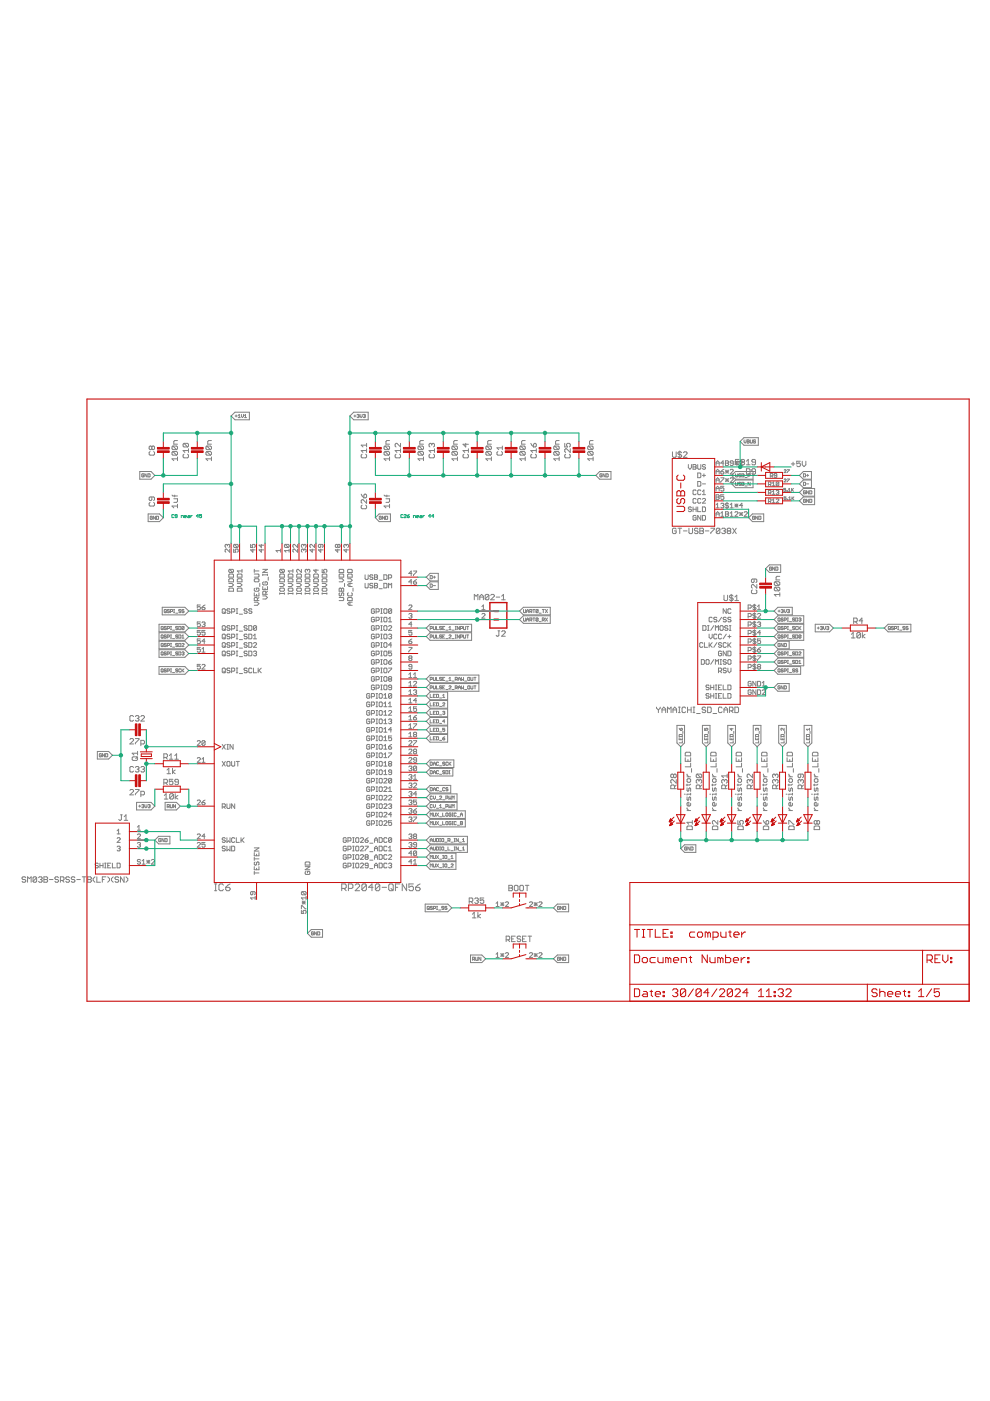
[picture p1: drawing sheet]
<svg xmlns="http://www.w3.org/2000/svg" width="210mm" height="297mm" viewBox="0 0 210 297" stroke-linecap="round" stroke-linejoin="round" font-family="sans-serif">
<g fill="none" stroke="#808080" stroke-width=".21">
<path d="M29.6 100h2.4l.8 .8-.8 .8h-2.4zM31.8 95.7l-.2 .2v.4l.2 .2h.8l.2-.2v-.4l-.2-.2M32.2 94.8l-.2-.2-.4 .2v.3l.2 .2 .4-.2M32.2 94.8l.2-.2 .4 .2v.3l-.2 .2-.4-.2M32.2 94.8v.3M36.7 94.6h.7l.2 .2v.3l-.2 .2M36.7 95.7h.7l.2 .2v.4l-.2 .2M36.7 95.7l-.2 .2v.4l.2 .2h.7M36.7 94.6l-.2 .2v.3l.2 .2h.7M36.7 95.7l.7 .8M36.7 94.6l.7 .7M37.6 97.3h-1.1l.4 .4"/>
<path d="M37.6 96.9v.8M37.6 93.4h-.6l-.1 .2v.6h.7M39 94l.8 .8M39 96.3l-.2 .2v.4l.2 .2h.8l.2-.2v-.4l-.2-.2M39 94l-.2 .2v.4l.2 .2h.8M39 94h.8l.2 .2v.4l-.2 .2M40 95.1v.8M40 95.5h-1.2l.4 .4M43.9 95.7l-.2 .2v.4l.2 .2h.7M43.9 95.7h.7l.2 .2v.4l-.2 .2M43.9 94.6l-.2 .2v.3l.2 .2h.7M43.9 94.6h.7l.2 .2v.3l-.2 .2"/>
<path d="M43.9 95.7l.7 .8M43.9 94.6l.7 .7M44.8 97.3h-1.1l.3 .4M44.8 93.4h-.6l-.2 .2v.6h.8M44.8 96.9v.8M49 88.2l.8-.8h3.1v1.6h-3.1zM49.8 88.2h.5M50.1 88v.4M50.5 88.5h.4M50.5 88.1l.2-.2v.6M51.2 87.9v.4l.2 .2 .2-.2v-.4M51.8 88.5h.5"/>
<path d="M51.8 88.1l.2-.2v.6M74.2 88.2l.8-.8h3.1v1.6h-3.1zM75 88.2h.5M75.2 88v.4M75.7 88l.3-.1v.3M75.9 88.2h.1M76 88.2v.3l-.3-.1M76.3 87.9v.4l.3 .2 .2-.2v-.4M76.8 96.3l-.2 .2v.4l.2 .2h.7l.2-.2v-.4l-.2-.2M77 88l.3-.1v.3M77.2 88.2h.1M77.3 88.2v.3l-.3-.1"/>
<path d="M77.7 94v.8M77.7 95.1v.8M77.7 95.5h-1.1l.4 .4M77.7 94.4h-1.1l.4 .4M81.6 95.7l-.2 .2v.4l.2 .2h.8M81.6 95.7h.8l.2 .2v.4l-.2 .2M81.6 94.6l-.2 .2v.3l.2 .2h.8M81.6 94.6h.8l.2 .2v.3l-.2 .2M81.6 95.7l.8 .8M81.6 94.6l.8 .7M82.6 97.3h-1.2l.4 .4M82.6 93.4h-.6l-.2 .2v.6h.8"/>
<path d="M82.6 96.9v.8M84 96.3l-.2 .2v.4l.2 .2h.7l.2-.2v-.4l-.2-.2M84.9 94v.8l-.7-.8-.4 .2v.4l.2 .2M84.9 95.5h-1.1l.4 .4M84.9 95.1v.8M88.8 95.7l-.2 .2v.4l.2 .2h.8M88.8 95.7h.8l.2 .2v.4l-.2 .2M88.8 94.6l-.2 .2v.3l.2 .2h.8M88.8 94.6h.8l.2 .2v.3l-.2 .2M88.8 95.7l.8 .8M88.8 94.6l.8 .7M89.8 97.3h-1.2l.4 .4"/>
<path d="M89.8 93.4h-.6l-.2 .2v.6h.8M89.8 96.9v.8M91.2 96.3l-.2 .2v.4l.2 .2h.7l.2-.2v-.4l-.2-.2M91.5 94.2l-.1-.2-.4 .2v.4l.2 .2M91.5 94.2l.2-.2 .4 .2v.4l-.2 .2M91.5 94.2v.2M92.1 95.5h-1.1l.4 .4M92.1 95.1v.8M96 95.7l-.2 .2v.4l.2 .2h.8M96 95.7h.8l.2 .2v.4l-.2 .2M96 94.6l-.2 .2v.3l.2 .2h.8M96 94.6h.8l.2 .2v.3l-.2 .2"/>
<path d="M96 95.7l.8 .8M96 94.6l.8 .7M97 97.3h-1.2l.4 .4M97 93.4h-.6l-.2 .2v.6h.8M97 96.9v.8M98.4 96.3l-.2 .2v.4l.2 .2h.7l.2-.2v-.4l-.2-.2M98.7 94v.8l-.5-.6h1.1M99.3 95.5h-1.1l.4 .4M99.3 95.1v.8M103.2 95.7l-.2 .2v.4l.2 .2h.8M103.2 95.7h.8l.2 .2v.4l-.2 .2M103.2 94.6l-.2 .2v.3l.2 .2h.8"/>
<path d="M103.2 94.6h.8l.2 .2v.3l-.2 .2M103.2 95.7l.8 .8M103.2 94.6l.8 .7M104.2 97.3h-1.2l.4 .4M104.2 93.4h-.6l-.2 .2v.6h.8M104.2 96.9v.8M105.6 95.7l-.2 .2v.4l.2 .2h.7l.2-.2v-.4l-.2-.2M106.5 94.6v.7M106.5 95h-1.1l.3 .3M110.4 95.7l-.2 .2v.4l.2 .2h.8M110.4 95.7h.8l.2 .2v.4l-.2 .2M110.4 94.6l-.2 .2v.3l.2 .2h.8"/>
<path d="M110.4 94.6h.8l.2 .2v.3l-.2 .2M110.4 95.7l.8 .8M110.4 94.6l.8 .7M111.4 97.3h-1.2l.4 .4M111.4 93.4h-.6l-.2 .2v.6h.8M111.4 96.9v.8M112.5 94l.6 .8M112.8 96.3l-.3 .2v.4l.3 .2h.7l.2-.2v-.4l-.2-.2M113.1 94.2l.2-.2 .4 .2v.4l-.2 .2h-.4zM113.7 95.5h-1.2l.4 .4M113.7 95.1v.8M117.6 95.7l-.2 .2v.4l.2 .2h.8"/>
<path d="M117.6 95.7h.8l.2 .2v.4l-.2 .2M117.6 94.6l-.2 .2v.3l.2 .2h.8M117.6 94.6h.8l.2 .2v.3l-.2 .2M117.6 95.7l.8 .8M117.6 94.6l.8 .7M118.6 97.3h-1.2l.4 .4M118.6 93.4h-.6l-.2 .2v.6h.8M118.6 96.9v.8M119.7 94v.8h.6l-.2-.4 .2-.4h.4l.2 .2v.4l-.2 .2M119.9 96.3l-.2 .2v.4l.2 .2h.8l.2-.2v-.4l-.2-.2M120.9 95.1v.8l-.8-.8-.4 .2v.4l.2 .2M124.8 95.7l-.2 .2v.4l.2 .2h.8"/>
<path d="M124.8 95.7h.8l.2 .2v.4l-.2 .2M124.8 94.6l-.2 .2v.3l.2 .2h.8M124.8 94.6h.8l.2 .2v.3l-.2 .2M124.8 95.7l.8 .8M124.8 94.6l.8 .7M125.8 97.3h-1.2l.4 .4M125.8 93.4h-.6l-.2 .2v.6h.8M125.8 96.9v.8M127.1 100h2.4v1.6h-2.4l-.8-.8zM142.6 95.8v1l.2 .2h.4l.2-.2v-1M144.1 95.6v1.6M144.5 96l-.2-.2h-.4l-.2 .4 .2 .2h.4l.2 .4-.2 .2h-.4l-.2-.2"/>
<path d="M144.9 96l.2-.2h.4l.2 .2v.2l-.8 .8h.8M145.9 98.5v.6l.4 .4 .3-.4v-.6M146.9 98.5h.5l.2 .2-.2 .3 .2 .3-.2 .2h-.5zM146.9 99h.5M147.9 98.5v.8l.2 .2 .5-.2v-.8M149.6 98.7l-.5-.2-.2 .3 .5 .2 .2 .3-.2 .2-.5-.2M151.8 98.7v-.7l.3-.3 .4 .3v.7M151.8 98.2h.7M151.8 100h.7M152.8 100h.5l.2 .3-.5 .2-.2-.2zM153.5 98.2h-.7l.5-.5v1M153.5 99.5l-.7 .5"/>
<path d="M153.8 97.7h.5l.2 .2-.2 .3 .2 .3-.2 .2h-.5zM153.8 98.2h.5M153.8 100h.7M153.8 99.7l.7 .6M154.1 99.7v.6M154.5 99.7l-.7 .6M154.8 99.7l.2-.2h.3l.2 .2-.7 .8h.7M155.5 98.2h-.5l-.2-.2 .2-.3h.3l.2 .2v.6l-.2 .2h-.3l-.2-.2M155.8 98.2h.7M155.8 97.9l.7 .6M155.9 98.4l.2 .2M156.1 97.9v.6"/>
<path d="M156.5 97.9l-.7 .6M156.7 97.4h-.8v.6l.4-.2 .4 .2v.4l-.2 .2h-.4M156.8 97.9l.2-.2h.3l.2 .2-.7 .8h.7M156.9 93.6l.8-.8h3.1v1.6h-3.1zM157.3 98l-.2-.2 .2-.4h.4l.2 .2-.2 .4M157.3 98l-.2 .2 .2 .4h.4l.2-.2-.2-.4M157.3 98h.4M157.8 93.3v.4l.2 .2 .2-.2v-.4M158.3 98.6h.7M158.3 97.8l.3-.4v1.2M158.3 99.4h.5l.2 .2v.8l-.2 .1h-.5zM158.4 93.3l.5 .1-.2 .5h-.3z"/>
<path d="M158.4 93.6h.3M159.1 93.3l.1 .6 .3-.1v-.5M159.6 100l-.2-.2 .2-.4h.4l.2 .2v.8l-.2 .1h-.4l-.2-.1M159.7 100v1.6h-3.8l-.8-.8 .8-.8h4.3M160.2 98h-.6l-.2-.2 .2-.4h.4l.2 .2v.8l-.2 .2h-.4l-.2-.2M160.2 93.4h-.5l.2 .2 .3 .1-.1 .2-.4-.1M166.3 99.7h.4l-.4 .5h.4M166.9 99.6h.4l-.4 .6M167.8 98.4h.7M168.1 98v.7M169.7 97.8h-.8v.6l.4-.2 .4 .2v.3l-.2 .2h-.4l-.2-.2M170.1 97.8v.8l.4 .3 .4-.3v-.8"/>
<path d="M170.3 100h1.7v1.6h-1.7l-.8-.8zM30.5 100.6h-.4v.4l.3 .1 .1-.3h-.2M31.2 100.5v.6l-.5-.6v.6M31.4 100.5l.4 .1-.1 .5h-.3zM31.4 109h2.4l.8 .8-.8 .8h-2.4zM31.8 106.5l-.2 .2v.4l.2 .2h.8l.2-.2v-.4l-.2-.2M32.2 105.4v.5l-.2 .2-.4-.2v-.3l.2-.2h.8l.2 .2v.3l-.2 .2M32.3 109.6h-.4v.4l.3 .1 .1-.3h-.2M33 109.5v.6l-.5-.6v.6M33.2 109.5l.4 .1-.1 .5h-.3zM36.5 105l.2 .2h.9M36.9 105.7h.7v.6l-.2 .2h-.5"/>
<path d="M37 105v.3M37.6 106.9v.8M37.6 107.3h-1.1l.4 .4M48.2 115.6l-.2-.2-.3 .2 .2 .5M48.2 115.6l.2-.2 .3 .2-.1 .5M48.2 115.6v.1M48.7 116.4v.7l-.7-.7-.3 .2 .2 .5M49.5 116.4v.7h.5l-.2-.4 .2-.3h.4l.1 .2-.1 .5M49.7 115.4h.7l.1 .2-.1 .5M49.7 115.4l-.2 .2 .2 .5h.7M49.7 115.4l.7 .7M53.1 115.4v.7h.5l-.2-.5 .2-.2h.4l.1 .2-.1 .5"/>
<path d="M53.6 116.4v.7l-.5-.5h1M55.4 116.4v.7l-.5-.5h1M55.4 115.4v.7l-.5-.5h1M59.5 116.7h-1l.3 .4M59.5 116.4v.7M60.5 115.4l-.2 .2 .2 .5h.6M60.5 115.4h.6l.2 .2-.2 .5M60.5 115.4l.6 .7M61.3 116.7h-1l.3 .4M61.3 116.4v.7M63.1 115.4v.7l-.8-.7-.2 .2 .2 .5M63.1 116.4v.7l-.7-.7-.3 .2 .2 .5"/>
<path d="M64.4 116.6l-.2-.2-.3 .2 .2 .5M64.4 115.6l-.2-.2-.3 .2 .2 .5M64.4 115.6l.2-.2 .3 .2-.2 .5M64.4 116.6l.2-.2 .3 .2-.2 .5M64.4 115.6v.1M64.4 116.6v.1M66.2 116.4v.7l-.5-.5h1M66.7 115.4v.7l-.8-.7-.2 .2 .2 .5M68 115.4v.5l-.2 .2-.3-.2 .2-.5h.6l.2 .2-.2 .5M68 116.4v.7l-.5-.5h1M71.6 115.6l-.2-.2-.3 .2 .2 .5 .3-.2M71.6 116.4v.7l-.5-.5h1"/>
<path d="M71.6 115.6l.2-.2 .3 .2-.2 .5-.3-.2M71.6 115.6v.3M73.4 115.6v.1M73.4 116.4v.7l-.5-.5h1M73.4 115.6l.2-.2 .3 .2-.2 .5M73.4 115.6l-.2-.2-.3 .2 .2 .5M76.6 104.8l.6 .8M76.8 107.1l-.2 .2v.4l.2 .2h.7l.2-.2v-.4l-.2-.2M77.2 105l.1-.2 .4 .2v.4l-.2 .2h-.3zM77.7 105.9v.8l-.7-.8-.4 .2v.4l.2 .2M80.4 109h2.4v1.6h-2.4l-.8-.8zM80.9 109.6h-.5l.1 .5 .4-.1v-.2h-.3"/>
<path d="M81.4 105l.2 .2h1M81.5 109.5v.6l-.4-.6v.6M81.7 109.5l.5 .1-.1 .5h-.4zM81.8 105.7h.8v.6l-.2 .2h-.6M82 105v.3M82.6 107.3h-1.2l.4 .4M82.6 106.9v.8M127.6 100.6h-.4l.1 .5 .3-.1v-.2h-.2M128.3 100.5v.6l-.5-.6v.6M128.5 100.5l.4 .1-.1 .5h-.3zM143.4 112.2l-.2-.2h-.4l-.2 .2v.7l.2 .2h.4l.2-.2v-.3h-.4M143.7 112h.8"/>
<path d="M144.1 112v1.1M144.9 112.6h.8M146.1 112v.9l.2 .2h.3l.2-.2v-.9M146.6 107.7l-.5-.2-.2 .3 .5 .2 .2 .3-.2 .2-.5-.2M146.9 107.5v1M146.9 108h.7M147.6 105.9l-.2-.2-.5 .2v.6l.2 .2 .5-.2M147.6 109.5l-.2-.2-.5 .2v.6l.2 .2 .5-.2v-.3h-.3M147.6 104.1l-.2-.2-.5 .2v.6l.2 .2 .5-.2M147.6 107.5v1M147.9 100.3h.5l.2 .2v.6l-.2 .2h-.5zM147.9 102.1h.5l.2 .2v.6l-.2 .2h-.5z"/>
<path d="M147.9 107.5v1h.7M148 112.2l-.2-.2h-.4l-.2 .4 .2 .2h.4l.2 .3-.2 .2h-.4l-.2-.2M148.4 112h.6l.2 .2-.2 .4 .2 .3-.2 .2h-.6zM148.4 112.6h.6M148.6 105.9l-.2-.2-.5 .2v.6l.2 .2 .5-.2M148.6 104.1l-.2-.2-.5 .2v.6l.2 .2 .5-.2M148.6 109.3v1l-.7-1v1M148.9 109.3h.5l.2 .2v.6l-.2 .2h-.5zM148.9 107.5h.5l.2 .2v.6l-.2 .2h-.5zM148.9 105.9l.2-.2 .5 .2-.7 .8h.7M148.9 104.9h.7M148.9 104.2l.3-.3v1"/>
<path d="M148.9 100.8h.7M148.9 102.6h.7M149.2 100.5v.6M149.5 112.6h.8M150.7 112h.8l-.8 1.1M151.8 103.6h.7M151.8 104.9h.5l.2 .2-.2 .3 .2 .3-.2 .2h-.5zM151.8 100.5v-.7l.3-.3 .4 .3v.7M151.8 102.3v-.7l.3-.3 .4 .3v.7M151.8 104.1v-.7l.3-.3 .4 .3v.7M151.8 109.5v-.7l.3-.3 .4 .3v.7M151.8 109h.7"/>
<path d="M151.8 101.8h.7M151.8 105.4h.5M151.8 107l.3-.3v1M151.8 107.7h.7M152.6 112.2l-.2-.2h-.3l-.2 .2v.7M152.6 112.2v.7l-.2 .2h-.3l-.2-.2M152.6 112.2l-.7 .7M152.8 101.3h.7l-.7 1M152.8 106.8l.5-.1 .2 .1-.2 .4M152.8 108.8l.3-.3v1M152.8 109.5h.7M153 112.2l.2-.2h.4l.2 .2-.2 .4"/>
<path d="M153.1 107.2h.2M153.3 107.2l.2 .2-.2 .3-.5-.2M153.4 112.6h.2M153.5 103.1h-.7v.5l.3-.2 .4 .2v.3l-.2 .2-.5-.2M153.5 104.9h-.7v.5l.3-.2 .4 .2v.3l-.2 .2-.5-.2M153.6 112.6l.2 .2-.2 .3h-.4l-.2-.2M153.8 108.5h.5l.2 .1-.2 .4 .2 .3-.2 .2h-.5zM153.8 109h.5M153.8 101.8h.7M153.8 101.5l.7 .6M154.1 101.5v.6M154.1 106.5v1.3"/>
<path d="M154.4 112.6l-.2-.2 .2-.4h.3l.2 .2-.2 .4M154.4 112.6l-.2 .2 .2 .3h.3l.2-.2-.2-.3M154.4 112.6h.3M154.5 106.8l-.2-.1-.5 .1 .2 .4h.3l.2 .2-.2 .3-.5-.2M154.5 101.5l-.7 .6M154.8 108.8l.3-.3v1M154.8 109.5h.7M154.8 107l.3-.3v1M154.8 101.5l.2-.2h.3l.2 .2-.7 .8h.7M154.8 107.7h.7M155.3 112l.8 1.1M155.8 108.6l.2-.1 .5 .1-.7 .9h.7"/>
<path d="M155.8 107.2h.7M155.8 106.8l.7 .7M155.9 101.8h3.8v1.6h-3.8l-.8-.8zM156 100.5l.1 .6 .3-.1v-.5M156 102.3l.1 .6 .3-.1v-.5M156.1 112l-.8 1.1M156.1 106.8v.7M156.5 106.8l-.7 .7M156.8 109h.7M156.8 108.6l.7 .7M157.1 100.6l-.4-.1-.1 .2 .5 .3h-.5M157.1 102.4h-.5l.1 .2 .4 .1-.1 .2-.4-.1"/>
<path d="M157.1 108.6v.7M157.3 100.8h.3M157.3 102.6h.3M157.3 100.5l.4 .1-.1 .5h-.3zM157.3 102.3l.4 .1-.1 .5h-.3zM157.5 108.6l-.7 .7M157.5 107.2h-.7l.5-.5v1M157.8 108.6l.1-.1 .6 .1v.2l-.7 .7h.7M157.9 101.2h.5M157.9 103h.5M158.6 100.9h.3l.1-.3-.4-.1v.6M159 102.3v.6l-.4-.6v.6"/>
<path d="M159.5 109h2.4v1.6h-2.4l-.8-.8zM160 109.6h-.4l.1 .5 .3-.1v-.2h-.2M160.7 109.5v.6l-.5-.6v.6M160.9 109.5l.4 .1-.1 .5h-.3zM162.9 102.7l.6-.1-.2-.4h-.4v.8M162.9 106.3h.4l.2-.4-.6-.1v.8M162.9 104.5l.6-.1-.2-.4h-.4v.8M163.1 119.8h2.4v1.6h-2.4l-.8-.8zM163.2 106.3l.3 .3M163.2 104.5l.3 .3M163.2 102.7l.3 .3M163.3 100.9l.6-.1-.2-.4h-.4v.8"/>
<path d="M163.6 100.9l.3 .3M163.7 102.4l.3-.2v.8M163.7 106l.3-.2v.8M163.7 104.2l.3-.2v.8M163.7 106.6h.6M163.7 104.8h.6M163.7 103h.6M164.6 104.1l.4-.1 .1 .1-.1 .3M164.6 105.9l.1-.1 .4 .1-.5 .7h.5M164.7 100.8l-.6-.2 .2-.2 .4 .1v.6l-.1 .1-.5-.1M164.8 104.4h.2M165 104.4l.1 .1-.1 .3-.4-.1"/>
<path d="M165.1 102.3l-.4-.1-.1 .7M165.1 102.3v.6l-.1 .1-.4-.1M165.1 102.3l-.5 .6M166.3 101.7h.4l-.4 .5h.4M166.6 103.5h-.4v.3h.4l-.1 .4-.3-.1M166.7 105.3h-.5v.3h.5l-.1 .3h-.4M166.8 104.1l.1 .1zM166.9 101.6h.4l-.4 .6M166.9 105.9h.1zM167.2 104.2h.4M167.2 103.7l.2-.2v.7M167.2 105.9h.5"/>
<path d="M167.2 105.5l.2-.2v.6M167.8 103.5v.7M167.9 105.3v.6M167.9 103.8l.3 .4M168 105.6l.3 .3M168.2 103.5l-.4 .4M168.3 105.3l-.4 .4M169.5 102.6l.8-.8h1.7v1.6h-1.7zM170.3 103.6h2.4v1.6h-2.4l-.8-.8zM170.3 105.4h2.4v1.6h-2.4l-.8-.8zM170.3 100.5l.5 .1-.1 .5h-.4zM170.3 102.3l.5 .1-.1 .5h-.4z"/>
<path d="M170.8 104.2h-.5v.4l.4 .1 .1-.3h-.2M170.8 106h-.5v.4l.4 .1 .1-.3h-.2M171 100.8h.4M171 102.6h.4M171.2 100.6v.4M171.4 104.1v.6l-.4-.6v.6M171.4 105.9v.6l-.4-.6v.6M171.7 104.1l.4 .1-.1 .5h-.3zM171.7 105.9l.4 .1-.1 .5h-.3zM33.7 132.4h5.5l.8 .8-.8 .8h-5.5zM33.7 137.8h5.5l.8 .8-.8 .8h-5.5zM33.7 134.2h5.5l.8 .8-.8 .8h-5.5z"/>
<path d="M33.7 136h5.5l.8 .8-.8 .8h-5.5zM34.2 134.7h.4l-.1 .6-.3-.1zM34.3 138.2l.3 .1-.1 .6-.3-.1zM34.3 136.4l.3 .1-.1 .6-.3-.1zM34.3 132.8l.3 .1-.1 .6-.3-.1zM34.4 135.1l.2 .2M34.4 133.3l.2 .2M34.4 136.9l.2 .2M34.4 138.7l.2 .2M34.4 128.8h4.8l.8 .8-.8 .8h-4.8zM34.8 129.3h.5l-.1 .6-.4-.1zM35.1 129.7l.2 .2"/>
<path d="M35.3 134.7h-.5l.1 .3 .4 .1-.1 .2-.4-.1M35.3 132.9h-.5l.1 .3 .4 .1-.1 .2-.4-.1M35.3 138.3h-.5l.1 .3 .4 .1-.1 .2-.4-.1M35.3 136.5h-.5l.1 .3 .4 .1-.1 .2-.4-.1M35.5 138.7l.4-.1-.1-.4h-.3v.7M35.5 136.9l.4-.1-.1-.4h-.3v.7M35.5 133.3l.4-.1-.1-.4h-.3v.7M35.5 135.1h.3l.1-.4-.4-.1v.7M35.9 129.3h-.4l.1 .3 .3 .1-.1 .2-.3-.1M36.2 129.7h.3l.1-.4-.4-.1v.7M36.2 138.2h.2M36.2 136.4h.2"/>
<path d="M36.2 137.1h.2M36.2 132.8h.2M36.2 133.5h.2M36.2 134.6h.2M36.2 135.3h.2M36.2 138.9h.2M36.3 132.8v.7M36.3 134.6v.7M36.3 136.4v.7M36.3 138.2v.7M36.6 133.6h.4M36.6 135.4h.4"/>
<path d="M36.6 137.2h.4M36.6 139h.4M36.8 129.2h.2M36.8 129.9h.2M36.9 129.2v.7M37.3 130h.4M37.7 138.3l-.3-.1-.1 .2 .4 .4h-.4M37.7 132.9h-.4l.1 .3 .3 .1-.1 .2-.3-.1M37.7 134.7h-.4l.1 .3 .3 .1-.1 .2-.3-.1M37.7 136.5h-.4l.1 .3 .3 .1-.1 .2-.3-.1M37.9 138.2l.5 .1-.2 .6h-.3zM37.9 136.4l.5 .1-.2 .6h-.3z"/>
<path d="M37.9 132.8l.5 .1-.2 .6h-.3zM37.9 134.6l.5 .1-.2 .6h-.3zM38.4 129.3h-.5l.1 .3 .4 .1-.2 .2-.3-.1M38.6 138.3l.3-.1v.4M38.6 136.5h.4l-.4 .6h.4M38.6 134.9l.2-.3v.7M38.6 135.3h.4M38.8 138.6h.1M38.9 138.6v.3l-.3-.1M39 129.3h-.4l.1 .3 .3 .1-.1 .2-.3-.1M39 132.9h-.4v.5M39 132.9l-.1 .6-.3-.1"/>
<path d="M39 132.9l-.4 .5M42.5 131.9h-.7v.5l.3-.2 .4 .2v.3l-.2 .2h-.3l-.2-.2M42.5 137.3h-.7v.5l.3-.2 .4 .2v.3l-.2 .2h-.3l-.2-.2M42.5 133.7h-.7v.5l.5-.2 .2 .2v.3l-.2 .2h-.3l-.2-.2M42.5 135.5h-.7v.5l.5-.2 .2 .2v.3l-.2 .2h-.3l-.2-.2M42.5 128.3h-.7v.5l.5-.2 .2 .5-.2 .2h-.3l-.2-.2M42.8 132l.2-.1h.3l.2 .1-.2 .4M42.8 138.3h.7M42.8 128.8h.5l.2 .3-.2 .2h-.3zM42.8 137.6l.3-.3v1M43.1 132.4h.2M43.3 132.4l.2 .1-.2 .4h-.3l-.2-.2"/>
<path d="M43.5 133.7h-.7v.5l.5-.2 .2 .2v.3l-.2 .2h-.3l-.2-.2M43.5 136h-.7l.5-.5v1M43.5 128.3l-.7 .5M47.1 132.8l.2-.1 .5 .1v.7l-.2 .1-.5-.1zM47.1 129.2l.2-.1 .5 .1v.7l-.2 .1-.5-.1zM47.3 138l.5 .2v.7l-.2 .1-.5-.1v-.7zM47.3 134.5l.5 .1v.7l-.2 .1-.5-.1v-.7zM47.3 136.2l.5 .2v.7l-.2 .1-.5-.1v-.7zM47.4 129.7l.4 .3M47.4 133.3l.4 .3M47.4 135.1l.4 .3M47.4 136.9l.4 .3"/>
<path d="M47.4 138.7l.4 .3M48.5 121.9l.2-.2h.6l.2 .2v.5h-1zM48.5 123.7h.7l.3 .3-.3 .4h-.7M48.7 122.7h.6l.2 .2v.5h-1v-.5zM48.7 124.7h.6l.2 .2v.4h-1v-.4zM48.7 120.7l.6 .7M48.7 120.7l-.2 .5 .2 .2h.6M48.7 120.7h.6l.2 .2-.2 .5M48.8 132.8l-.2-.1-.5 .1 .2 .4 .5 .1-.2 .3-.5-.1M48.8 138.2l-.2-.2-.5 .2 .2 .4 .5 .1-.2 .3-.5-.1M48.8 134.6l-.5-.1-.2 .3 .5 .2 .2 .3-.2 .1-.5-.1M48.8 136.4l-.5-.2-.2 .4 .5 .2 .2 .3-.2 .1-.5-.1"/>
<path d="M48.8 129.2l-.2-.1-.5 .1 .2 .4 .5 .1-.2 .3-.5-.1M49.1 133.3h.5l.2-.1v-.4l-.2-.1h-.5v.9M49.1 138.7h.5l.2-.1v-.4l-.2-.2h-.5v1M49.1 135.1h.5l.2-.1v-.4l-.2-.1h-.5v.9M49.1 136.9h.5l.2-.1v-.4l-.2-.2h-.5v1M49.1 129.7h.5l.2-.1v-.4l-.2-.1h-.5v.9M50.1 133.6h.3M50.1 132.7h.3M50.1 138h.3M50.1 139h.3M50.1 134.5h.3M50.1 135.4h.3"/>
<path d="M50.1 136.2h.3M50.1 137.2h.3M50.1 129.1h.3M50.1 130h.3M50.2 129.1v.9M50.2 132.7v.9M50.2 134.5v.9M50.2 136.2v1M50.2 138v1M50.3 121.9l.2-.2h.6l.2 .2v.5h-1zM50.3 124.9l.2-.2h.6l.2 .2v.4h-1zM50.3 123.7h.7l.3 .3-.3 .4h-.7"/>
<path d="M50.5 122.7h.6l.2 .2v.5h-1v-.5zM50.8 130.2h.6M50.8 133.8h.6M50.8 135.6h.6M50.8 137.4h.6M50.8 139.2h.6M51.3 121.1h-1l.4 .3M51.3 120.7v.7M52.4 132.8l-.2-.1-.4 .1 .1 .4 .5 .1-.2 .3-.4-.1M52.4 136.4l-.5-.2-.1 .4 .4 .2 .2 .3-.2 .1-.4-.1M52.4 138.2l-.2-.2-.4 .2 .1 .4 .5 .1-.2 .3-.4-.1M52.4 134.6l-.5-.1-.1 .3 .4 .2 .2 .3-.2 .1-.4-.1"/>
<path d="M52.4 129.2l-.2-.1-.4 .1 .1 .4 .5 .1-.2 .3-.4-.1M52.7 138h.5l.2 .2v.7l-.2 .1h-.5zM52.7 132.7h.5l.2 .1v.7l-.2 .1h-.5zM52.7 134.5h.5l.2 .1v.7l-.2 .1h-.5zM52.7 136.2h.5l.2 .2v.7l-.2 .1h-.5zM53.4 129.2l-.2-.1-.5 .1 .2 .4 .5 .1-.2 .3-.5-.1M53.7 138.2l.5-.2 .2 .2-.2 .4M53.7 135.4h.7M53.7 136.4l.2-.2 .5 .2-.7 .8h.7M53.7 134.8l.4-.3v.9M53.9 121.7h.8l.2 .2-.2 .5h-.8M53.9 121.1h1"/>
<path d="M53.9 127.7h.7l.3 .3-.3 .3h-.7M53.9 125.7v.6h1v-.6M53.9 120.7v.7M54.1 138.6h.1M54.1 122.7h.6l.2 .5-.2 .2h-.6l-.2-.2zM54.1 124.7l-.2 .2 .2 .4h.6l.2-.1-.2-.5h-.3v.3M54.2 138.6l.2 .1-.2 .3-.5-.1M54.4 132.8v.7l-.2 .1-.5-.1M54.4 132.8l-.2-.1-.5 .1v.7M54.4 126v.3M54.4 132.8l-.7 .7M54.6 127.3v-.5l-.2-.1-.5 .1v.5h1"/>
<path d="M54.9 126.7l-.3 .3M55.1 123.7v.7M55.7 121.9h1M55.7 126.3h.7l.3 .4-.3 .3h-.7M55.7 120.7h1l-1 .7h1M55.7 121.7v.3M55.7 124.4v.6h1v-.6M55.9 123.4l-.2 .1v.4l.2 .1h.6l.2-.1v-.4l-.2-.1h-.3v.3M56.2 124.7v.3M56.4 126v-.5l-.2-.2-.5 .2v.5h1M56.7 125.3l-.3 .4M56.7 121.7v.3"/>
<path d="M56.9 122.4v.6M59.3 123.7h.7l.3 .3-.3 .4h-.7M59.3 121.9l.2-.2h.6l.2 .2v.5h-1zM59.3 125.8h1M59.3 125.7v.3M59.5 122.7h.6l.2 .2v.5h-1v-.5zM59.5 124.7h.6l.2 .5-.2 .1h-.6l-.2-.1zM59.5 120.7h.6l.2 .2-.2 .5M59.5 120.7l-.2 .5 .2 .2h.6M59.5 120.7l.6 .7M60.3 125.7v.3M61.1 121.9l.2-.2h.6l.2 .2v.5h-1z"/>
<path d="M61.1 123.7h.7l.3 .3-.3 .4h-.7M61.1 124.9l.2-.2h.6l.2 .5-.2 .1h-.6zM61.1 125.8h1M61.1 125.7v.3M61.3 122.7h.6l.2 .2v.5h-1v-.5zM62.1 121.1h-1l.3 .3M62.1 120.7v.7M62.1 125.7v.3M62.9 122.9l.2-.2h.6l.2 .2v.5h-1zM62.9 121.9l.2-.2h.6l.2 .2v.5h-1zM62.9 123.7h.7l.3 .3-.3 .4h-.7M62.9 125.8h1"/>
<path d="M62.9 125.7v.3M63.1 124.7h.6l.2 .5-.2 .1h-.6l-.2-.1zM63.9 120.7v.7l-.7-.7-.3 .2 .2 .5M63.9 125.7v.3M64.7 121.9l.2-.2h.6l.2 .2v.5h-1zM64.7 123.7h.7l.3 .3-.3 .4h-.7M64.7 125.8h1M64.7 125.7v.3M64.9 122.7h.6l.2 .2v.5h-1v-.5zM64.9 124.7h.6l.2 .5-.2 .1h-.6l-.2-.1zM65.2 120.9l-.2-.2-.3 .2 .2 .5M65.2 120.9l.2-.2 .3 .2-.2 .5"/>
<path d="M65.2 120.9v.2M65.7 125.7v.3M66.5 121.9l.2-.2h.6l.2 .2v.5h-1zM66.5 123.7h.7l.3 .3-.3 .4h-.7M66.5 125.8h1M66.5 125.7v.3M66.7 122.7h.6l.2 .2v.5h-1v-.5zM66.7 124.7h.6l.2 .5-.2 .1h-.6l-.2-.1zM67 120.7v.7l-.5-.5h1M67.5 125.7v.3M68.3 122.9l.2-.2h.6l.2 .2v.5h-1zM68.3 121.9l.2-.2h.6l.2 .2v.5h-1z"/>
<path d="M68.3 123.7h.7l.3 .3-.3 .4h-.7M68.3 120.7v.7h.5l-.2-.3 .2-.4h.3l.2 .2-.2 .5M68.3 125.8h1M68.3 125.7v.3M68.5 124.7h.6l.2 .5-.2 .1h-.6l-.2-.1zM69.3 125.7v.3M71.9 122.7h.7l.3 .3-.3 .4h-.7M71.9 126.7h.8l.2 .1-.2 .5h-.8M72.1 125.7l-.2 .1 .2 .5 .3-.1v-.4l.2-.1 .3 .1-.2 .5M72.1 121.7h.6l.2 .2v.5h-1v-.5zM72.1 124.7l.3 .2 .3-.2 .2 .2v.4h-1v-.4zM72.1 120.7h.6l.2 .2v.5h-1v-.5z"/>
<path d="M72.4 124.9v.4M73 123.7v.7M73.7 122.7h.7l.3 .3-.3 .4h-.7M73.7 126.8l.2-.1h.6l.2 .1v.5h-1zM73.9 121.7h.6l.2 .2v.5h-1v-.5zM73.9 120.7h.6l.2 .2v.5h-1v-.5zM73.9 125.7l-.2 .1 .2 .5h.6l.2-.1-.2-.5M74.2 123.7v.7M74.2 127.7v.6M74.7 123.7h-.7l-.3 .3 .3 .4h.7M74.7 127.7h-.7l-.3 .3 .3 .3h.7M74.8 124.7v.6"/>
<path d="M77.4 121.9v.8l.2 .2 .5-.2v-.8M77.4 123.7v.8l.2 .2 .5-.2v-.8M79.1 123.8l-.2-.1-.5 .1 .2 .4h.3l.2 .1-.2 .4-.5-.2M79.1 122l-.2-.1h-.3l-.2 .1 .2 .4h.3l.2 .1-.2 .4-.5-.2M79.4 136.4l-.2-.2-.5 .2v.7l.5 .1 .2-.4h-.3M79.4 134.6l-.2-.1-.5 .1v.7l.5 .1 .2-.4h-.3M79.4 124.2h.5M79.4 131l-.2-.1-.5 .1v.7l.5 .1 .2-.4h-.3M79.4 132.8l-.2-.1-.5 .1v.7l.5 .1 .2-.4h-.3M79.4 138.2l-.2-.2-.5 .2v.7l.5 .1 .2-.4h-.3M79.4 129.2l-.2-.1-.5 .1v.7l.5 .1 .2-.1v-.3h-.3M79.4 121.9h.5l.2 .1-.2 .4 .2 .3-.2 .2h-.5z"/>
<path d="M79.4 122.4h.5M79.4 123.7h.5l.2 .1-.2 .4 .2 .3-.2 .2h-.5zM79.7 131.5h.5l.2-.1v-.4l-.2-.1h-.5v.9M79.7 133.3h.5l.2-.1v-.4l-.2-.1h-.5v.9M79.7 138.7h.5l.2-.1v-.4l-.2-.2h-.5v1M79.7 135.1h.5l.2-.1v-.4l-.2-.1h-.5v.9M79.7 136.9h.5l.2-.1v-.4l-.2-.2h-.5v1M79.7 129.7h.5l.2-.1v-.4l-.2-.1h-.5v.9M80.4 123h.6M80.4 124.8h.6M80.7 130.9h.3M80.7 131.8h.3"/>
<path d="M80.7 133.6h.3M80.7 132.7h.3M80.7 138h.3M80.7 139h.3M80.7 134.5h.3M80.7 135.4h.3M80.7 136.2h.3M80.7 137.2h.3M80.7 139.8h.3M80.7 129.1h.3M80.7 130h.3M80.9 129.1v.9"/>
<path d="M80.9 130.9v.9M80.9 132.7v.9M80.9 134.5v.9M80.9 136.2v1M80.9 138v1M80.9 139.8v1M81.4 134.6l.2-.1 .4 .1v.7l-.1 .1-.5-.1zM81.4 131l.2-.1 .4 .1v.7l-.1 .1-.5-.1zM81.4 138.2l.2-.2 .4 .2v.7l-.1 .1-.5-.1zM81.4 132.8l.2-.1 .4 .1v.7l-.1 .1-.5-.1zM81.4 129.2l.2-.1 .4 .1v.7l-.1 .1-.5-.1zM81.4 121.9h.5l.1 .1v.7l-.1 .2h-.5z"/>
<path d="M81.4 123.7h.5l.1 .1v.7l-.1 .2h-.5zM81.6 136.2l.4 .2v.7l-.1 .1-.5-.1v-.7zM82.4 131.8h.6M82.4 132.8l.1-.1 .5 .1-.6 .8h.6M82.4 134.6l.5-.1 .1 .1-.1 .4M82.4 122.5h.5l.1-.5-.1-.1h-.5v1M82.4 124.7v-1l.3 .3 .3-.3v1M82.4 131.2l.3-.3v.9M82.7 135h.2M82.9 135l.1 .1-.1 .3-.5-.1M83 138h-.6v.6l.3-.2 .3 .2-.1 .4-.5-.1M83 136.8h-.6l.5-.6v1"/>
<path d="M83 129.2l-.1-.1-.5 .1v.7M83 129.2v.7l-.1 .1-.5-.1M83 129.2l-.6 .7M83 139.8l-.6 .6M86.7 130.2l.1-.1h.4l.1 .1-.1 .4M86.7 137.3h.6l-.6 1M86.7 136h.5l.1 .3-.1 .2h-.4l-.1-.2zM86.7 128.4l.1-.1h.4l.1 .1-.6 .9h.6M86.8 139.6l-.1-.2 .1-.3h.4l.1 .1-.1 .4M86.8 139.6l-.1 .1 .1 .4h.4l.1-.2-.1-.3M86.8 139.6h.4M87 130.6h.2"/>
<path d="M87.2 130.6l.1 .1-.1 .4h-.4l-.1-.2M87.3 132.4h-.6l.5-.5v1M87.3 133.7h-.6v.5l.5-.2 .1 .5-.1 .2h-.4l-.1-.2M87.3 121.6h-.6l.5-.5v1M87.3 123.4h-.6l.5-.5v1M87.3 135.5l-.6 .5M87.7 121.1h.6l-.6 1M87.7 123.4h.5l.1 .3-.1 .2h-.4zM88.3 122.9l-.6 .5M90.4 124.2l.8-.8h1.7v1.6h-1.7zM90.4 135l.8-.8h8.8v1.6h-8.8zM90.4 122.4l.8-.8h1.7v1.6h-1.7z"/>
<path d="M91.2 132.4h8.8v1.6h-8.8l-.8-.8zM91.2 123.8l.5 .2-.2 .5h-.3zM91.2 133.3l.5-.1-.2-.4h-.3v.7M91.2 122l.5 .2-.2 .5h-.3zM91.2 135.1h.3l.2-.4-.5-.1v.7M91.9 124.2h.4M91.9 122.4h.4M91.9 132.8l.1 .7 .3-.1v-.6M91.9 134.6l.1 .7 .3-.1v-.6M92.1 122.2v.4M92.5 132.8v.7h.5M92.5 134.6v.7h.5"/>
<path d="M93.6 132.9h-.4l.1 .3 .3 .1-.1 .2-.3-.1M93.6 134.7h-.4l.1 .3 .3 .1-.1 .2-.3-.1M93.9 133.2h.2M93.9 135h.2M94.3 132.8h-.4v.7h.4M94.3 134.6h-.4v.7h.4M94.5 133.6h.5M94.5 135.4h.5M95.2 134.7h.4l-.4 .6h.4M95.2 133.5h.4M95.2 133.1l.2-.3v.7M95.8 133.6h.5"/>
<path d="M95.8 135.4h.5M96.5 132.8h.2M96.5 133.5h.2M96.5 134.6h.2M96.5 135.3h.2M96.6 132.8v.7M96.6 134.6v.7M97.4 132.8v.7l-.4-.7v.7M97.4 134.6v.7l-.4-.7v.7M97.6 133.3l.5-.1-.1-.4h-.4v.7M97.6 135.1h.4l.1-.4-.5-.1v.7M98.3 132.8l.1 .7 .3-.1v-.6"/>
<path d="M98.3 134.6l.1 .7 .3-.1v-.6M98.9 132.8h.5M98.9 134.6h.5M99.2 132.8v.7M99.2 134.6v.7M100.6 127.2v-1.2l.3 .4 .4-.4v1.2M101.7 127.2v-.8l.4-.4 .4 .4v.8M101.7 126.6h.8M102.2 128.6l.3-.3v1M102.2 130.2l.1-.1h.4l.1 .1-.6 .9h.6M102.2 129.3h.6M103.7 126.2l-.2-.2h-.4l-.2 .2v.8"/>
<path d="M103.7 126.2v.8l-.2 .2h-.4l-.2-.2M103.7 126.2l-.8 .8M104 126.2l.2-.2h.4l.2 .2v.2l-.8 .8h.8M105.2 126.6h.8M105.6 133.8h.4M105.8 133.8v.9l-.2 .2-.4-.2M106.4 127.2h.7M106.4 126.4l.3-.4v1.2M106.4 133.9l.2-.1h.3l.2 .1v.2l-.7 .8h.7M110.2 131.4l.8-.8h5.7v1.6h-5.7zM110.2 129.6l.8-.8h5.7v1.6h-5.7zM111 129.2l.1 .7 .3-.1v-.6"/>
<path d="M111 131l.1 .7 .3-.1v-.6M111.7 131.4h.4M111.7 129.6h.4M111.7 131.7v-.4l.2-.3 .2 .3v.4M111.7 129.9v-.4l.2-.3 .2 .3v.4M112.3 131.5h.3l.2-.4-.5-.1v.7M112.3 129.7h.3l.2-.4-.5-.1v.7M112.5 131.5l.3 .2M112.5 129.7l.3 .2M113 131h.4M113 129.2h.4M113.2 129.2v.7"/>
<path d="M113.2 131v.7M114.1 131.1l-.4-.1-.1 .6M114.1 129.3h-.5v.5M114.1 129.3l-.1 .6-.4-.1M114.1 131.1l-.1 .6-.4-.1M114.1 129.3l-.5 .5M114.1 131.1l-.5 .5M114.3 131.8h.4M114.3 130h.4M115 131.5h.3l.1-.4-.4-.1v.7M115 129.2h.4M115.2 129.2v.7"/>
<path d="M115.2 131.5l.2 .2M115.6 129.2l.5 .7M115.6 131l.5 .7M116.1 129.2l-.5 .7M116.1 131l-.5 .7M148.7 139.8h.5l.2 .2v.7l-.2 .1h-.5zM149 136.4l-.2-.2-.4 .2v.7l.1 .1 .5-.1M149 132.7h.5l.2 .1v.7l-.2 .1h-.5zM149.4 136.2v1h.6M149.8 139.8h.4l.1 .2v.7l-.1 .1h-.4l-.1-.1v-.7zM150 133.6h.3M150 132.7h.3"/>
<path d="M150.2 132.7v.9M150.3 134.5v.6l.4 .3 .3-.3v-.6M150.3 136.2v1M150.5 136.8l.5 .4M151 131l-.2-.1-.5 .1v.7l.2 .1 .5-.1M151 136.2l-.7 .7M151.3 132.7l-.6 .9M151.3 139.8l-.6 1M151.7 133.6v-.9l.3 .3 .3-.3v.9M152 131l-.2-.1-.5 .1 .2 .4 .5 .1-.2 .3-.5-.1M152 134.6l-.2-.1-.5 .1v.7l.2 .1 .5-.1M152 136.2l-.7 1"/>
<path d="M152.7 139.8h.3M152.8 132.7h.4l.1 .1v.7l-.1 .1h-.4l-.1-.1v-.7zM152.8 139.8v1M153 136.4l-.5-.2-.2 .4 .5 .2 .2 .3-.2 .1-.5-.1M153 134.6l-.2-.1-.5 .1v.7l.2 .1 .5-.1M153 138.2l-.2-.2-.5 .2v.7l.5 .1 .2-.4h-.3M153 130.9l-.7 .9M153.5 126.2v.9l.2 .2h.4l.2-.2v-.9M154 131l-.2-.1-.5 .1 .2 .4 .5 .1-.2 .3-.5-.1M154 129.1v.9l-.7-.9v.9M154 136.4l-.2-.2-.5 .2v.7l.2 .1 .5-.1M154 138v1l-.7-1v1"/>
<path d="M154 134.5l-.7 .9M154.3 138h.5l.2 .2v.7l-.2 .1h-.5zM154.3 132.8l-.1-.1h-.4l-.2 .1 .2 .4h.4l.1 .1-.1 .3h-.4l-.2-.1M154.3 136.2v1M154.3 135h.7M154.5 136.8l.5 .4M154.6 133.6h.4M154.6 132.7h.4M154.6 134.6v.7M154.8 132.7v.9M155 131l-.2-.1-.5 .1 .2 .4 .5 .1-.2 .3-.5-.1M155 129.2l-.2-.1-.5 .1v.7l.2 .1 .5-.1"/>
<path d="M155 136.2l-.7 .7M155 126v1.6M155.4 126.4l-.2-.2h-.3l-.2 .4 .2 .2h.3l.2 .3-.2 .2h-.3l-.2-.2M155.8 127.3h.8M155.8 126.6l.4-.4v1.1M158.6 128.9h.5l.2-.1v-.4l-.2-.1h-.5v1M158.6 130.7h.5l.2-.1v-.4l-.2-.1h-.5v1M158.6 132.5h.5l.2-.1-.2-.5h-.5v1M158.6 134.3h.5l.2-.5-.2-.1h-.5v1M158.6 136.1h.5l.2-.5-.2-.1h-.5v1M158.6 137.9h.5l.2-.1-.2-.5h-.5v1M158.6 139.7h.5l.2-.5-.2-.1h-.5v1"/>
<path d="M159.5 125.1l-.2 .2v.4l.2 .2h.8l.2-.2v-.4l-.2-.2M159.9 122.8v.5l-.2 .2-.4-.2v-.3l.2-.2h.8l.2 .2v.3l-.2 .2M160 128.1v1.3M160 129.9v1.3M160 131.7v1.3M160 133.5v1.3M160 135.3v1.3M160 137.1v1.3M160 138.9v1.3M160.3 137.4l-.5-.1-.2 .3 .5 .2 .2 .3-.2 .2-.5-.2M160.3 130.2l-.5-.1-.2 .3 .5 .2 .2 .3-.2 .2-.5-.2M160.3 128.4l-.5-.1-.2 .3 .5 .2 .2 .3-.2 .2-.5-.2"/>
<path d="M160.3 132l-.5-.1-.2 .3 .5 .2 .2 .3-.2 .2-.5-.2M160.3 133.8l-.5-.1-.2 .3 .5 .2 .2 .3-.2 .2-.5-.2M160.3 135.6l-.5-.1-.2 .3 .5 .2 .2 .3-.2 .2-.5-.2M160.3 139.2l-.5-.1-.2 .3 .5 .2 .2 .3-.2 .2-.5-.2M160.5 123.9v.8l-.8-.8-.4 .2v.4l.2 .2M160.6 139.1h.7l-.7 1M160.6 132l.5-.1 .2 .1-.2 .4M160.6 130.2l.2-.1 .5 .1-.7 .9h.7M160.6 137.8h.5l.2 .3-.5 .2-.2-.2zM160.6 129.3h.7M160.6 128.6l.3-.3v1M160.9 132.4h.2"/>
<path d="M161.1 132.4l.2 .1-.2 .4-.5-.2M161.3 135.5h-.7v.5l.3-.2 .4 .2v.3l-.2 .2-.5-.2M161.3 137.3l-.7 .5M161.3 134.2h-.7l.5-.5v1M163.6 120.4l-.1-.2-.3 .2 .1 .5 .3-.1v-.2h-.2M164.1 136.8l.8-.8h2.4v1.6h-2.4zM164.1 129.6l.8-.8h3.1v1.6h-3.1zM164.3 120.2v.7l-.5-.7v.7M164.4 123.3h.7l.2 .2v.4l-.2 .2M164.4 124.5h.7l.2 .2v.4l-.2 .2M164.4 124.5l-.2 .2v.4l.2 .2h.7M164.4 123.3l-.2 .2v.4l.2 .2h.7"/>
<path d="M164.4 124.5l.7 .8M164.4 123.3l.7 .8M164.5 120.2l.4 .2-.1 .5h-.3zM164.9 134.2h5.5v1.6h-5.5l-.8-.8zM164.9 130.6h5.5v1.6h-5.5l-.8-.8zM164.9 132.4h5.5v1.6h-5.5l-.8-.8zM164.9 137.8h5.5v1.6h-5.5l-.8-.8zM164.9 139.5h5.5v1.7h-5.5l-.8-.8zM165 129.6h.4M165.1 138.2l.3 .1-.1 .6-.3-.1zM165.1 131l.3 .1-.1 .6-.3-.1zM165.1 132.8l.3 .1-.1 .6-.3-.1z"/>
<path d="M165.1 134.6l.3 .1-.1 .6-.3-.1zM165.2 129.3v.5M165.2 133.3l.2 .2M165.2 135.1l.2 .2M165.2 138.7l.2 .2M165.2 131.5l.2 .2M165.3 126h-1.1l.3 .4M165.3 125.7v.7M165.3 122.2h-.6l-.2 .2v.6h.8M165.4 136.5h-.4l.1 .6 .3-.1v-.2h-.2M165.6 129.3l.3-.1v.4M165.8 129.6h.1"/>
<path d="M165.9 129.6v.3l-.3-.1M166.1 131.1h-.5l.1 .3 .4 .1-.2 .2-.3-.1M166.1 138.3h-.5l.1 .3 .4 .1-.2 .2-.3-.1M166.1 132.9h-.5l.1 .3 .4 .1-.2 .2-.3-.1M166.1 134.7h-.5l.1 .3 .4 .1-.2 .2-.3-.1M166.1 136.4v.7l-.5-.7v.7M166.3 138.7h.3l.1-.4-.4-.1v.7M166.3 136.4l.4 .1-.1 .6h-.3zM166.3 129.2v.5l.2 .2 .2-.2v-.5M166.3 131.5h.3l.1-.4-.4-.1v.7M166.3 133.3h.3l.1-.4-.4-.1v.7M166.3 135.1h.3l.1-.4-.4-.1v.7"/>
<path d="M166.9 129.3l.4-.1v.4M166.9 138.2h.3M166.9 131h.3M166.9 132.8h.3M166.9 133.5h.3M166.9 134.6h.3M166.9 135.3h.3M166.9 138.9h.3M166.9 131.7h.3M167 131v.7M167 132.8v.7M167 134.6v.7"/>
<path d="M167 138.2v.7M167.2 129.6h.1M167.3 129.6v.3l-.4-.1M167.4 131.8h.4M167.4 133.6h.4M167.4 135.4h.4M167.4 139h.4M168.5 134.7h-.5l.1 .3 .4 .1-.1 .2-.4-.1M168.5 131.1h-.5l.1 .3 .4 .1-.1 .2-.4-.1M168.5 132.9h-.5l.1 .3 .4 .1-.1 .2-.4-.1M168.5 138.3l-.4-.1-.1 .2 .5 .4h-.5M168.7 134.6l.4 .1-.1 .6h-.3z"/>
<path d="M168.7 138.2l.4 .1-.1 .6h-.3zM168.7 131l.4 .1-.1 .6h-.3zM169.1 132.9h-.4v.5l.1 .1 .3-.1M169.4 131.1l.3-.1 .1 .1-.1 .3M169.4 138.3h.4l-.4 .6h.4M169.4 132.8v.7M169.5 133.2l.3 .3M169.6 131.4h.1M169.7 131.4l.1 .1-.1 .2-.3-.1M169.8 134.7l-.4 .5M169.8 134.7h-.4v.5M169.8 132.8l-.4 .5"/>
<path d="M169.8 134.7l-.1 .6-.3-.1M172.8 132.4h3.1l.8 .8-.8 .8h-3.1zM173.3 133.2h.4M173.5 132.9v.5M173.9 132.9l.4-.1v.4M174.2 133.2h.1M174.3 133.2v.3l-.4-.1M174.6 132.8v.5l.2 .2 .2-.2v-.5M175.3 132.9l.3-.1v.4M175.5 133.2h.1M175.6 133.2v.3l-.3-.1M180.5 134.5l.4-.4v1.2"/>
<path d="M180.5 135.3h.8M181 131.8h.6l.2-.2v-.4l-.2-.2h-.6v1.2M181.4 131.8l.4 .4M182.4 134.3v.8l-.2 .2h-.3l-.2-.2M182.4 134.3l-.2-.2h-.3l-.2 .2v.8M182.4 134.3l-.7 .8M182.8 134.1v1.2M182.9 131.6h-.7l.5-.6v1.2M183.4 134.5l-.6 .4 .6 .4M188.3 132.4h4.8v1.6h-4.8l-.8-.8zM188.4 132.8l.4 .1-.1 .6-.4-.1zM188.6 133.3l.2 .2"/>
<path d="M189.4 132.9h-.4l.1 .3 .3 .1-.1 .2-.3-.1M189.7 133.3l.4-.1-.1-.4h-.3v.7M190.3 132.8h.2M190.3 133.5h.2M190.4 132.8v.7M190.8 133.6h.4M191.9 132.9l-.4-.1-.1 .3 .5 .3-.2 .1-.3-.1M192.5 132.9h-.4l.1 .3 .3 .1-.1 .2-.3-.1M20.6 159.3h2.4l.8 .8-.8 .8h-2.4zM21.5 159.9l-.1-.1-.3 .1 .1 .6 .3-.1v-.3h-.2M22.2 159.8v.7l-.5-.7v.7M22.4 159.8l.4 .1-.1 .6h-.3z"/>
<path d="M27.5 156.8l.2-.2h.4l.2 .2v.2l-.8 .7h.8M28.3 151.9l-.2-.2h-.4l-.2 .2v.8l.2 .2h.4l.2-.2M28.7 156.6h.8l-.8 1.1M28.7 151.9l.2-.2h.4l.2 .2-.2 .4M29.1 152.3h.2M29.2 159.3v.8M29.2 159.7h-1.2l.4 .4M29.3 152.3l.2 .2-.2 .4h-.4l-.2-.2M29.9 157.7h.5l.2-.2v-.3l-.2-.2h-.5v1.1M29.9 151.9l.2-.2h.3l.2 .2v.2l-.7 .8h.7M33.7 141.3h5.5l.8 .9-.8 .8h-5.5zM34.3 141.8l.3 .1-.1 .6-.3-.1z"/>
<path d="M34.4 142.3l.2 .2M35.3 141.9l-.4-.1-.1 .2 .5 .4h-.5M35.5 142.3l.4-.1-.1-.4h-.3v.7M36.2 141.8h.2M36.2 142.5h.2M36.3 141.8v.7M36.6 142.6h.4M37.7 141.9l-.3-.1-.1 .2 .4 .4h-.4M38.4 141.9h-.5v.5h.5M38.6 141.8v.7M38.7 142.2l.3 .3M39 141.8l-.4 .5"/>
<path d="M41.8 157.2l.2-.2h.3l.2 .2-.7 .8h.7M42.5 140.9h-.7v.5l.5-.2 .2 .2v.3l-.2 .2h-.3l-.2-.2M42.8 141l.2-.1h.3l.2 .1-.7 .9h.7M43.5 157.2l-.2-.2h-.3l-.2 .2v.7M43.5 157.2v.7l-.2 .1h-.3l-.2-.1M43.5 157.2l-.7 .7M47.1 141.8l.2-.2 .5 .2v.7l-.2 .1-.5-.1zM47.1 157.8l.7 1M47.4 142.3l.4 .3M47.8 157.8l-.7 1M48.1 157.8h.3M48.1 158.8h.3"/>
<path d="M48.3 157.8v1M48.8 141.8l-.5-.2-.2 .4 .5 .2 .2 .3-.2 .1-.5-.1M49.1 142.3h.5l.2-.1v-.4l-.2-.2h-.5v1M49.4 157.8v1l-.6-1v1M50.1 141.6h.3M50.1 142.6h.3M50.2 141.6v1M50.8 142.8h.6M52.4 141.8l-.5-.2-.1 .4 .4 .2 .2 .3-.2 .1-.4-.1M53.4 141.8l-.2-.2-.5 .2v.7l.2 .1 .5-.1M53.7 141.6v1h.7M54.7 141.6v1"/>
<path d="M54.9 142.2l.5 .4M55.4 141.6l-.7 .7M78.4 147.2l-.2-.2-.5 .2v.7l.5 .1 .2-.4h-.3M78.4 149l-.2-.2-.5 .2v.7l.5 .1 .2-.1v-.4h-.3M78.4 150.8l-.2-.2-.5 .2v.7l.5 .1 .2-.1v-.4h-.3M78.4 152.6l-.2-.2-.5 .2v.7l.5 .1 .2-.1v-.4h-.3M78.4 154.4l-.2-.2-.5 .2v.7l.5 .1 .2-.1v-.4h-.3M78.4 156.2l-.2-.2-.5 .2v.7l.5 .1 .2-.1v-.4h-.3M78.4 158l-.2-.2-.5 .2v.7l.5 .1 .2-.1v-.4h-.3M78.4 159.8l-.2-.2-.5 .2v.7l.5 .1 .2-.1v-.4h-.3M78.7 151.3h.5l.2-.5-.2-.2h-.5v1M78.7 147.7h.5l.2-.1v-.4l-.2-.2h-.5v1"/>
<path d="M78.7 149.5h.5l.2-.2-.2-.5h-.5v1M78.7 153.1h.5l.2-.5-.2-.2h-.5v1M78.7 154.9h.5l.2-.5-.2-.2h-.5v1M78.7 156.7h.5l.2-.5-.2-.2h-.5v1M78.7 158.5h.5l.2-.5-.2-.2h-.5v1M79.4 141.8l-.2-.2-.5 .2v.7l.5 .1 .2-.4h-.3M79.4 140l-.2-.2-.5 .2v.7l.5 .1 .2-.4h-.3M79.4 145.4l-.2-.2-.5 .2v.7l.5 .1 .2-.4h-.3M79.4 143.6l-.2-.2-.5 .2v.7l.5 .1 .2-.4h-.3M79.7 142.3h.5l.2-.1v-.4l-.2-.2h-.5v1M79.7 140.5h.5l.2-.1v-.4l-.2-.2h-.5v1M79.7 145.9h.5l.2-.1v-.4l-.2-.2h-.5v1"/>
<path d="M79.7 147h.4M79.7 148h.4M79.7 144.1h.5l.2-.1v-.4l-.2-.2h-.5v1M79.7 148.8h.4M79.7 149.8h.4M79.7 150.6h.4M79.7 151.6h.4M79.7 152.4h.4M79.7 153.4h.4M79.7 154.2h.4M79.7 155.2h.4M79.7 156h.4"/>
<path d="M79.7 157h.4M79.7 157.8h.4M79.7 158.8h.4M79.7 159.6h.4M79.9 147v1M79.9 148.8v1M79.9 150.6v1M79.9 152.4v1M79.9 154.2v1M79.9 156v1M79.9 157.8v1M79.9 159.6v1"/>
<path d="M80.4 159.8l.2-.2 .4 .2v.7l-.1 .1-.5-.1zM80.4 158l.2-.2 .4 .2v.7l-.1 .1-.5-.1zM80.6 147l.4 .2v.7l-.1 .1-.5-.1v-.7zM80.6 148.8l.4 .2v.7l-.1 .1-.5-.1v-.7zM80.6 150.6l.4 .2v.7l-.1 .1-.5-.1v-.7zM80.6 152.4l.4 .2v.7l-.1 .1-.5-.1v-.7zM80.6 154.2l.4 .2v.7l-.1 .1-.5-.1v-.7zM80.6 156l.4 .2v.7l-.1 .1-.5-.1v-.7zM80.7 141.6h.3M80.7 142.6h.3M80.7 140.8h.3M80.7 145.2h.3"/>
<path d="M80.7 146.2h.3M80.7 144.4h.3M80.7 143.4h.3M80.9 141.6v1M80.9 143.4v1M80.9 145.2v1M81.4 145.4l.2-.2 .4 .2v.7l-.1 .1-.5-.1zM81.4 140l.2-.2 .4 .2v.7l-.1 .1-.5-.1zM81.4 143.6l.2-.2 .4 .2v.7l-.1 .1-.5-.1zM81.4 148h.6M81.4 147.4l.3-.4v1M81.4 149.2l.3-.4v1"/>
<path d="M81.4 151l.3-.4v1M81.4 152.8l.3-.4v1M81.4 154.6l.3-.4v1M81.4 156.4l.3-.4v1M81.4 158.2l.3-.4v1M81.4 160l.3-.4v1M81.4 149.8h.6M81.4 151.6h.6M81.4 153.4h.6M81.4 155.2h.6M81.4 157h.6M81.4 158.8h.6"/>
<path d="M81.6 141.6l.4 .2v.7l-.1 .1-.5-.1v-.7zM82.4 141.6h.6l-.6 1M82.4 140.4h.5l.1 .3-.5 .1zM82.4 158.3h.5l.1 .4-.5 .1-.1-.1zM82.4 159.6h.6l-.6 1M82.4 150.8l.1-.2 .5 .2-.6 .8h.6M82.4 152.6l.5-.2 .1 .2-.1 .3M82.4 149.2l.3-.4v1M82.4 149.8h.6M82.5 144l-.1 .1 .1 .3 .5-.1-.1-.3M82.5 144l-.1-.2 .1-.4 .5 .2-.1 .4M82.5 144h.4"/>
<path d="M82.7 152.9h.2M82.9 152.9l.1 .2-.1 .3-.5-.1M83 145.8h-.5l-.1-.2 .1-.4 .5 .2v.7l-.1 .1-.5-.1M83 147.2l-.5-.2-.1 .2v.7M83 147.2v.7l-.1 .1-.5-.1M83 156h-.6v.5l.5-.1 .1 .1v.4l-.1 .1-.5-.1M83 154.7h-.6l.5-.5v1M83 147.2l-.6 .7M83 157.8l-.6 .5M86.7 145.5h.6M86.7 147.3h.6M86.7 157.2l.1-.2h.4l.1 .2-.6 .8h.6"/>
<path d="M86.7 159l.1-.2h.4l.1 .2-.6 .8h.6M86.7 143l.3-.3v1M86.7 144.8l.3-.3v1M86.7 146.6l.3-.3v1M86.7 148.4l.3-.3v.9M86.7 150.2l.3-.3v.9M86.7 152l.3-.3v.9M86.7 153.8l.3-.3v.9M86.7 155.6l.3-.3v.9M86.7 143.7h.6M86.7 149h.6M86.7 150.8h.6"/>
<path d="M86.7 152.6h.6M86.7 154.4h.6M86.7 156.2h.6M87.3 141.4h-.5l-.1-.2 .1-.3h.4l.1 .1v.7l-.1 .2h-.4l-.1-.2M87.7 152.1h.5l.1 .4-.5 .1-.1-.1zM87.7 153.5h.6l-.6 .9M87.7 157h.6l-.6 1M87.7 146.4l.1-.1h.4l.1 .1-.1 .3M87.7 144.6l.1-.1h.4l.1 .1-.6 .9h.6M87.7 143.7h.6M87.7 143l.3-.3v1M87.8 155.7l-.1-.1 .1-.3 .5 .1-.1 .3"/>
<path d="M87.8 155.7l-.1 .2 .1 .3 .5-.1-.1-.4M87.8 159.3l-.1-.1 .1-.4h.4l.1 .2-.1 .3M87.8 159.3l-.1 .2 .1 .3h.4l.1-.1-.1-.4M87.8 155.7h.4M87.8 159.3h.4M88 146.7h.2M88.2 146.7l.1 .2-.1 .4h-.4l-.1-.2M88.3 149.9h-.6v.4l.3-.1 .3 .1-.1 .5-.5-.1M88.3 148.5h-.6l.5-.4v.9M88.3 151.7l-.6 .4M90.4 156.5l.8-.8h3.7v1.7h-3.7zM90.4 149.3l.8-.8h3.7v1.7h-3.7z"/>
<path d="M90.4 151.1l.8-.8h3.7v1.7h-3.7zM90.4 154.7l.8-.8h3.7v1.7h-3.7zM91.2 152.1h3.7v1.7h-3.7l-.8-.9zM91.2 144.9h10.3v1.7h-10.3l-.8-.8zM91.2 146.7h3.7v1.7h-3.7l-.8-.8zM91.2 143.1h10.3v1.7h-10.3l-.8-.8zM91.2 144.1l.5-.1-.2-.4h-.3v.7M91.2 145.9h.3l.2-.4-.5-.1v.7M91.2 147.2v.7h.5M91.2 149v.7h.5M91.2 150.8v.7h.5M91.2 152.6v.7h.5"/>
<path d="M91.2 154.4v.7h.5M91.2 156.2v.7h.5M91.9 147.6h.2M91.9 149.3h.2M91.9 151.1h.2M91.9 152.9h.2M91.9 154.7h.2M91.9 156.5h.2M91.9 145.4l.1 .7 .3-.1v-.6M91.9 143.6l.1 .7 .3-.1v-.6M92.3 154.4h-.4v.7h.4M92.3 156.2h-.4v.7h.4"/>
<path d="M92.3 147.2h-.4v.7h.4M92.3 149h-.4v.7h.4M92.3 150.8h-.4v.7h.4M92.3 152.6h-.4v.7h.4M92.5 152.6l.5 .1-.1 .6h-.4zM92.5 154.4l.5 .1-.1 .6h-.4zM92.5 156.2l.5 .1-.1 .6h-.4zM92.5 147.2l.5 .1-.1 .6h-.4zM92.5 150.8l.5 .1-.1 .6h-.4zM92.5 149l.5 .1-.1 .6h-.4zM92.5 145.4v.7h.5M92.5 143.6v.7h.5"/>
<path d="M93.2 157h.4M93.2 153.4h.4M93.2 155.2h.4M93.2 151.6h.4M93.2 149.8h.4M93.2 148h.4M93.6 145.5h-.4l.1 .3 .3 .1-.1 .2-.3-.1M93.6 143.7l-.3-.1-.1 .2 .4 .4h-.4M93.9 145.8h.2M93.9 156.5h.3l.1 .3-.3 .1zM93.9 144h.2M93.9 150.9l.3-.1v.3"/>
<path d="M93.9 149.1h.4l-.4 .6h.4M93.9 147.4l.2-.2v.7M93.9 147.9h.4M94.1 151.1h.1M94.2 151.1v.4l-.3-.1M94.3 152.9h-.4l.3-.3v.7M94.3 154.4h-.4v.3h.4l-.1 .4-.3-.1M94.3 145.4h-.4v.7h.4M94.3 143.6h-.4v.7h.4M94.3 156.2l-.4 .3M94.5 144.4h.5M94.5 146.2h.5"/>
<path d="M95.2 145.5h.4l-.4 .6h.4M95.2 143.8l.2-.2v.7M95.2 144.3h.4M95.8 144.4h.5M95.8 146.2h.5M96.5 145.9h.3l.2-.4-.5-.1v.7M96.5 144.1h.3l.2-.4-.5-.1v.7M96.7 144.1l.3 .2M96.7 145.9l.3 .2M97.2 145.8h.4M97.2 144h.4M97.2 146.1v-.5l.2-.2 .2 .2v.5"/>
<path d="M97.2 144.3v-.5l.2-.2 .2 .2v.5M97.8 145.4v.7l.3-.2 .2 .2v-.7M97.8 143.6v.7l.3-.2 .2 .2v-.7M98.5 144.4h.5M98.5 146.2h.5M99.2 145.5h.4l-.1 .6-.3-.1zM99.3 143.6l.3 .1-.1 .6-.3-.1zM99.8 143.6l.1 .7 .4-.1v-.6M99.8 145.4l.1 .7 .4-.1v-.6M100.5 145.4h.4M100.5 143.6h.4M100.7 143.6v.7"/>
<path d="M100.7 145.4v.7M139.2 149.9v.2l.4 .4M139.6 150.5v.6M140 149.9v.2l-.4 .4M140.4 151.1v-.8l.3-.4 .4 .4v.8M140.4 150.5h.7M141.5 151.1v-1.2l.4 .4 .4-.4v1.2M142.7 150.5h.7M142.7 151.1v-.8l.4-.4 .3 .4v.8M143.5 153.8h1.6v3.7l-.8 .8-.8-.8zM143.8 151.1h.4M143.8 149.9h.4"/>
<path d="M144 155.8l.5-.1 .2 .5h-.7zM144 156.4v.4h.7v-.4M144 154.4l.3 .5M144 149.9v1.2M144.3 154.5l.2-.1 .2 .3-.4 .2zM144.3 156.6v.2M144.7 157.1v.4h-.7M144.8 155.1v.4M145.3 159.7l.2-.2h.7l.2 .2v.6h-1.1zM145.4 150.1l-.2-.2h-.4l-.2 .2v.8l.2 .2h.4l.2-.2M145.8 150.5h.7M145.8 149.9v1.2"/>
<path d="M146.5 149.9v1.2M146.9 151.1h.4M146.9 149.9h.4M147.1 149.9v1.2M147.7 151.3h.8M148.9 153.8h1.6v3.7l-.8 .8-.8-.8zM149.4 154.4v.5h.3v-.5l.4 .1-.2 .4M149.4 155.8l.5-.1 .2 .5h-.7zM149.4 156.4v.4h.7v-.4M149.6 150.1l-.2-.2h-.3l-.2 .4 .2 .2h.3l.2 .4-.2 .2h-.3l-.2-.2M149.7 156.6v.2M150 149.9h.6l.2 .2v.8l-.2 .2h-.6z"/>
<path d="M150.1 157.1v.4h-.7M150.2 155.1v.4M150.3 145.4l-.1-.2h-.4l-.1 .4 .1 .2h.4l.1 .3-.1 .1h-.4l-.1-.1M150.3 147.2l-.1-.2h-.4l-.1 .4 .1 .2h.4l.1 .3-.1 .1h-.4l-.1-.1M150.7 145.2v1M150.7 147v1M150.7 145.8h.6M150.7 147.6h.6M150.9 159.5h.7l.2 .2v.6h-1.1v-.6zM151.2 151.3h.8M151.3 145.2v1M151.3 147v1"/>
<path d="M151.7 140.8v-1l.3 .4 .3-.4v1M151.7 145.2h.3M151.7 146.2h.3M151.7 147h.3M151.7 148h.3M151.8 145.2v1M151.8 147v1M152.3 142.3h.5l.2-.1v-.4l-.2-.2h-.5v1M152.3 145.8h.4M152.3 147.6h.4M152.7 142.3l.3 .3M152.7 140.8h.3"/>
<path d="M153 145.2h-.7v1h.7M153 147h-.7v1h.7M153.1 150.1l-.2-.2h-.4l-.2 .2v.8l.2 .2h.4l.2-.2M153.3 145.2v1h.7M153.3 147v1h.7M153.5 150.5h.8M153.5 151.1v-.8l.4-.4 .4 .4v.8M154 140l-.5-.2-.2 .4 .5 .2 .2 .3-.2 .1-.5-.1M154 141.8l-.5-.2-.2 .4 .5 .2 .2 .3-.2 .1-.5-.1M154.3 153.8h1.6v3.7l-.8 .8-.8-.8zM154.3 140l.2-.2 .5 .2v.7l-.2 .1-.5-.1zM154.3 141.6v.7l.3 .3 .4-.3v-.7"/>
<path d="M154.3 145.2h.5l.2 .2v.7l-.2 .1h-.5zM154.3 147h.5l.2 .2v.7l-.2 .1h-.5zM154.7 150.7h.5l.2-.2v-.4l-.2-.2h-.5v1.2M154.8 155.8l.5-.1 .1 .5h-.6zM154.8 156.4v.4h.6v-.4M155 150.7l.4 .4M155.1 154.4v.5l-.3-.4h.6M155.1 156.6v.2M155.4 157.1v.4h-.6M155.6 155.1v.4M155.8 149.9h.6l.2 .2v.8l-.2 .2h-.6zM156.1 159.7l.2-.2h.7l.2 .2v.6h-1.1z"/>
<path d="M158.6 141.5h.5l.2-.5-.2-.1h-.5v1M159.3 144.6l-.2-.1-.5 .1v.7l.2 .2 .5-.2v-.4h-.3M159.3 146.4l-.2-.1-.5 .1v.7l.2 .2 .5-.2v-.4h-.3M159.7 153.8h1.6v3.7l-.8 .8-.8-.8zM160 140.7v1.3M160.2 155.8l.5-.1 .1 .5h-.6zM160.2 156.4v.4h.6v-.4M160.3 141l-.5-.1-.2 .3 .5 .2 .2 .3-.2 .2-.5-.2M160.3 144.5v1l-.7-1v1M160.3 146.3v1l-.7-1v1M160.5 154.5h-.3l.1 .4M160.5 154.5h.3l-.1 .4"/>
<path d="M160.5 154.5v.1M160.5 156.6v.2M160.6 146.3h.5l.2 .1v.7l-.2 .2h-.5zM160.6 144.5h.5l.2 .1v.7l-.2 .2h-.5zM160.8 141.4l-.2-.2 .2-.3 .5 .1-.2 .4M160.8 141.4l-.2 .1 .2 .4 .5-.2-.2-.3M160.8 141.4h.3M160.8 157.1v.4h-.6M161 155.1v.4M161.5 159.7l.2-.2h.7l.2 .2v.6h-1.1zM161.6 146.4l.2-.1 .5 .1-.7 .9h.7M161.6 145.5h.7"/>
<path d="M161.6 144.8l.3-.3v1M164.9 144.9h2.4v1.7h-2.4l-.8-.8zM164.9 141.3h4.9v1.7h-4.9l-.8-.8zM165.1 140l.3 .1-.1 .6-.3-.1zM165.1 141.8l.3 .1-.1 .6-.3-.1zM165.1 153.8h1.6v3.7l-.8 .8-.8-.8zM165.2 142.3l.2 .2M165.2 140.5l.2 .2M165.4 145.5h-.4l.1 .6 .3-.1v-.2h-.2M165.6 155.8l.5-.1 .1 .5h-.6zM165.6 156.4v.4h.6v-.4M165.9 156.6v.2"/>
<path d="M166.1 141.9h-.5l.1 .3 .4 .1-.2 .2-.3-.1M166.1 140.1h-.5l.1 .3 .4 .1-.2 .2-.3-.1M166.1 145.4v.7l-.5-.7v.7M166.2 154.4v.5l-.4-.5-.2 .1 .1 .4M166.2 157.1v.4h-.6M166.3 140.5h.3l.1-.4-.4-.1v.7M166.3 145.4l.4 .1-.1 .6h-.3zM166.3 142.3h.3l.1-.4-.4-.1v.7M166.4 155.1v.4M166.9 140h.3M166.9 141.8h.3M166.9 142.5h.3"/>
<path d="M166.9 140.7h.3M167 140v.7M167 141.8v.7M167.1 159.5h.7l.2 .2v.6h-1.1v-.6zM167.4 142.6h.4M167.4 140.8h.4M168.5 140.1h-.5l.1 .3 .4 .1-.1 .2-.4-.1M168.5 141.9l-.4-.1-.1 .2 .5 .4h-.5M168.7 140l.4 .1-.1 .6h-.3zM169.1 141.9h-.4l.1 .3 .3 .1-.1 .2-.3-.1M169.4 140.7h.4M169.4 140.2l.2-.2v.7"/>
<path d="M170.5 153.8h1.6v3.7l-.8 .8-.8-.8zM171 155.8l.5-.1 .1 .5h-.6zM171 156.4v.4h.6v-.4M171.3 156.6v.2M171.6 157.1v.4h-.6M171.6 154.6h-.6l.2 .3M171.6 154.4v.5M171.7 155.1v.4M172.3 159.7l.2-.2h.7l.2 .2v.6h-1.1zM24.8 177.8l.2-.2 .5 .2-.7 .8h.7M24.8 176.8h.7M24.8 179.6l.5-.2 .2 .2-.2 .3"/>
<path d="M24.8 176.1l.3-.3v1M25.1 179.9h.2M25.3 179.9l.2 .2-.2 .3-.5-.2M25.5 172.8h.4M25.7 172.8v.9l-.2 .2-.3-.2M26.3 173.9h.8M26.3 173.2l.4-.4v1.1M27.5 167.6l.2-.2h.4l.2 .2v.2l-.8 .7h.8M28 160.7l.2-.2h.8l.2 .2v.3l-.2 .2h-.8l-.2-.2zM28.3 162.7l-.2-.2h-.4l-.2 .2v.8l.2 .2h.4l.2-.2M28.7 167.4h.8l-.8 1.1M28.7 162.7l.2-.2h.4l.2 .2-.2 .4"/>
<path d="M29 170.1h3l.8 .8-.8 .8h-3zM29.1 163.1h.2M29.1 175.4l.4-.4v1M29.1 178.8l.2-.2h.3l.2 .2-.2 .3M29.1 177l.2-.2h.3l.2 .2-.7 .8h.7M29.1 176h.7M29.2 160.5l-.4 .3M29.3 163.1l.2 .2-.2 .4h-.4l-.2-.2M29.4 170.9h.4M29.5 179.1h.1M29.6 170.7v.4M29.6 179.1l.2 .2-.2 .3h-.3l-.2-.1"/>
<path d="M29.9 168.5h.5l.2-.2v-.3l-.2-.2h-.5v1.1M29.9 162.7l.2-.2h.3l.2 .2-.2 .4M30.1 170.7l.3-.1v.3M30.2 163.1h.2M30.3 170.9h.1M30.4 170.9v.4l-.3-.2M30.4 163.1l.2 .2-.2 .4h-.3l-.2-.2M30.7 170.6v.4l.2 .3 .3-.3v-.4M31.4 170.7l.3-.1v.3M31.6 170.9h.1M31.7 170.9v.4l-.3-.2M33.6 177.3h2.4v1.6h-2.4l-.8-.8z"/>
<path d="M34.1 177.9h-.4l.1 .6 .3-.2v-.2h-.2M34.7 160.6h.6l.2-.2v-.4l-.2-.2h-.6v1.2M34.7 166h.6l.2-.2v-.4l-.2-.2h-.6v1.2M34.8 177.8v.7l-.5-.7v.7M34.8 168.7l.4-.4v1.1M34.8 169.4h.8M35 177.8l.4 .1-.1 .6h-.3zM35 170.1h2.4l.8 .8-.8 .8h-2.4zM35.1 166l.4 .4M35.1 160.6l.4 .4M35.4 163.3l.4-.4v1.1M35.4 164h.8"/>
<path d="M35.5 171l.4-.1-.1-.3h-.3v.7M35.7 171l.2 .3M35.9 160.2l.4-.4v1.2M35.9 161h.8M36.1 170.6l.1 .7 .4-.2v-.5M36.6 162.9v1.1M36.7 165.2h-.8v.6l.4-.2 .4 .2v.4l-.2 .2h-.4l-.2-.2M36.8 168.5v.7l-.2 .2h-.4l-.2-.2M36.8 168.5l-.2-.2h-.4l-.2 .2v.7M36.8 168.5l-.8 .7M37.1 160.2l.3-.4v1.2M37.1 161h.7"/>
<path d="M37.1 163.3l-.5 .3 .5 .4M37.1 168.3v1.1M37.2 170.6v.7l-.4-.7v.7M37.7 168.7l-.6 .3 .6 .4M37.8 165.8h-.5l-.2-.2 .2-.4h.3l.2 .2v.8l-.2 .2h-.3l-.2-.2M41.8 160.8l.2-.2h.3l.2 .2-.7 .8h.7M41.8 169.8l.2-.2h.3l.2 .2-.7 .8h.7M41.8 178.8l.2-.2h.3l.2 .2-.7 .8h.7M41.8 177l.2-.2h.3l.2 .2-.7 .8h.7M42.8 161.6h.7M42.8 170.1h.5l.2 .4-.2 .1h-.3zM42.8 161l.3-.4v1"/>
<path d="M43.5 177.3h-.7l.5-.5v1M43.5 178.6h-.7v.5l.5-.1 .2 .1v.4l-.2 .1h-.3l-.2-.1M43.5 169.6l-.7 .5M47.1 171.1h.5l.2-.2v-.3l-.2-.2h-.5v1M47.1 161.4l.7 1M47.4 171.1l.4 .3M47.8 177.8l-.5-.2-.2 .3 .5 .2 .2 .3-.2 .2-.5-.2M47.8 179.6l-.5-.2-.2 .3 .5 .2 .2 .3-.2 .2-.5-.2M47.8 161.4l-.7 1M48.1 161.6l.2-.2 .5 .2v.7l-.2 .1-.5-.1zM48.1 170.4v.9l.2 .1 .5-.1v-.9M48.1 177.6v1l.3-.3 .4 .3v-1"/>
<path d="M48.1 179.4v1l.3-.3 .4 .3v-1M49.1 161.4v.9l.2 .1 .5-.1v-.9M49.1 179.4h.5l.2 .2v.6l-.2 .2h-.5zM49.8 177.8l-.2-.2-.5 .2v.6l.2 .2 .5-.2M49.8 170.4v1l-.7-1v1M50.1 161.4h.7M50.1 177.6v1h.7M50.4 161.4v1M51.1 177.6v1M51.2 178.1l.6 .5M51.8 177.6l-.7 .7M53.9 179.8h1l-1 .6h1"/>
<path d="M73.4 177.8l-.1-.2h-.4l-.1 .2v.6l.1 .2h.4l.1-.2v-.3h-.3M73.4 179.6l-.1-.2h-.4l-.1 .2v.6l.1 .2h.4l.1-.2v-.3h-.3M73.8 178.3h.5l.1-.2v-.3l-.1-.2h-.5v1M74.8 177.6h.3M74.8 178.6h.3M74.8 179.4h.3M74.9 177.6v1M74.9 179.4v1M75.4 179.6l.2-.2h.3l.2 .2v.6l-.2 .2h-.3l-.2-.2zM75.6 177.6h.3l.2 .2v.6l-.2 .2h-.3l-.2-.2v-.6zM76.4 177.8l.2-.2h.3l.2 .2-.7 .8h.7M76.4 179.6l.2-.2h.3l.2 .2-.7 .8h.7"/>
<path d="M77.4 178.1h.5l.2 .3-.2 .2h-.3zM77.4 179.4h.7l-.7 1M78.1 177.6l-.7 .5M78.4 170.6l-.2-.2-.5 .2v.7l.5 .1 .2-.1v-.4h-.3M78.4 172.4l-.2-.2-.5 .2v.7l.5 .1 .2-.1v-.4h-.3M78.4 161.6l-.2-.2-.5 .2v.7l.5 .1 .2-.1v-.4h-.3M78.4 163.4l-.2-.2-.5 .2v.7l.5 .1 .2-.1v-.4h-.3M78.4 165.2l-.2-.2-.5 .2v.7l.5 .1 .2-.1v-.4h-.3M78.4 167l-.2-.2-.5 .2v.7l.5 .1 .2-.1v-.4h-.3M78.4 168.8l-.2-.2-.5 .2v.7l.5 .1 .2-.1v-.4h-.3M78.4 174.2l-.2-.2-.5 .2v.6l.5 .2 .2-.5h-.3M78.4 178.8h.7"/>
<path d="M78.7 160.3h.5l.2-.5-.2-.2h-.5v1M78.7 162.1h.5l.2-.5-.2-.2h-.5v1M78.7 163.9h.5l.2-.5-.2-.2h-.5v1M78.7 165.7h.5l.2-.2v-.3l-.2-.2h-.5v1M78.7 167.5h.5l.2-.2v-.3l-.2-.2h-.5v1M78.7 169.3h.5l.2-.2v-.3l-.2-.2h-.5v1M78.7 171.1h.5l.2-.2v-.3l-.2-.2h-.5v1M78.7 172.9h.5l.2-.2v-.3l-.2-.2h-.5v1M78.7 174.7h.5l.2-.2v-.3l-.2-.2h-.5v1M79.4 178.6v-.7l.3-.3 .4 .3v.7M79.4 178.1h.7M79.4 179.9h.7"/>
<path d="M79.7 160.6h.4M79.7 161.4h.4M79.7 162.4h.4M79.7 163.2h.4M79.7 164.2h.4M79.7 165h.4M79.7 166h.4M79.7 166.8h.4M79.7 167.8h.4M79.7 168.6h.4M79.7 169.6h.4M79.7 170.4h.4"/>
<path d="M79.7 171.4h.4M79.7 172.2h.4M79.7 173.2h.4M79.7 174h.4M79.7 175h.4M79.9 161.4v1M79.9 163.2v1M79.9 165v1M79.9 166.8v1M79.9 168.6v1M79.9 170.4v1M79.9 172.2v1"/>
<path d="M79.9 174v1M80.4 177.6h.5l.1 .2v.6l-.1 .2h-.5zM80.4 165.2l.2-.2 .4 .2v.7l-.1 .1-.5-.1zM80.4 167l.2-.2 .4 .2v.7l-.1 .1-.5-.1zM80.4 168.8l.2-.2 .4 .2v.7l-.1 .1-.5-.1zM80.4 170.6l.2-.2 .4 .2v.7l-.1 .1-.5-.1zM80.4 172.4l.2-.2 .4 .2v.7l-.1 .1-.5-.1zM80.4 179.4h.5l.1 .2v.6l-.1 .2h-.5zM80.6 161.4l.4 .2v.7l-.1 .1-.5-.1v-.7zM80.6 163.2l.4 .2v.7l-.1 .1-.5-.1v-.7zM80.6 174l.4 .2v.6l-.1 .2-.5-.2v-.6zM81.4 174.2l.2-.2 .4 .2-.6 .8h.6"/>
<path d="M81.4 168.8l.2-.2 .4 .2-.6 .8h.6M81.4 170.6l.2-.2 .4 .2-.6 .8h.6M81.4 165.2l.2-.2 .4 .2-.6 .8h.6M81.4 167l.2-.2 .4 .2-.6 .8h.6M81.4 172.4l.2-.2 .4 .2-.6 .8h.6M81.4 161.8l.3-.4v1M81.4 163.6l.3-.4v1M81.4 160.6h.6M81.4 162.4h.6M81.4 164.2h.6M82 179.6l-.1-.2-.5 .2v.6l.2 .2 .4-.2M82 177.8l-.1-.2-.5 .2v.6l.2 .2 .4-.2"/>
<path d="M82.4 168.8l.1-.2 .5 .2-.6 .8h.6M82.4 170.6l.5-.2 .1 .2-.1 .3M82.4 167.2l.3-.4v1M82.4 179.7l.3-.3v1M82.4 167.8h.6M82.5 161.9l-.1-.1 .1-.4 .5 .2-.1 .3M82.5 161.9l-.1 .2 .1 .3 .5-.1-.1-.4M82.5 161.9h.4M82.7 170.9h.2M82.9 170.9l.1 .2-.1 .3-.5-.1M83 172.7h-.6l.5-.5v1M83 174h-.6v.5l.5-.2 .1 .5-.1 .2-.5-.2"/>
<path d="M83 163.7h-.5l-.1-.1 .1-.4 .5 .2v.7l-.1 .1-.5-.1M83 165.2l-.1-.2-.5 .2v.7M83 177.8l-.5-.2-.1 .2v.6M83 165.2v.7l-.1 .1-.5-.1M83 177.8v.6l-.1 .2-.5-.2M83 165.2l-.6 .7M83 177.8l-.6 .6M86.7 177l.1-.2h.4l.1 .2-.1 .3M86.7 178.8l.1-.2h.4l.1 .2-.1 .3M86.7 164.4l.1-.2h.4l.1 .2-.1 .3M86.7 166.2l.1-.2h.4l.1 .2-.1 .3M86.7 160.8l.1-.2h.4l.1 .2-.6 .8h.6"/>
<path d="M86.7 162.6l.1-.2h.4l.1 .2-.1 .3M86.7 168l.1-.2h.4l.1 .2-.1 .3M86.7 169.8l.1-.2h.4l.1 .2-.1 .3M86.7 171.6l.1-.2h.4l.1 .2-.1 .3M86.7 173.4l.1-.2h.4l.1 .2-.1 .3M87 162.9h.2M87 164.7h.2M87 166.5h.2M87 168.3h.2M87 170.1h.2M87 171.9h.2M87 173.7h.2"/>
<path d="M87 177.3h.2M87 179.1h.2M87.2 162.9l.1 .2-.1 .3h-.4l-.1-.1M87.2 164.7l.1 .2-.1 .3h-.4l-.1-.1M87.2 166.5l.1 .2-.1 .3h-.4l-.1-.1M87.2 168.3l.1 .2-.1 .3h-.4l-.1-.1M87.2 170.1l.1 .2-.1 .3h-.4l-.1-.1M87.2 171.9l.1 .2-.1 .3h-.4l-.1-.1M87.2 173.7l.1 .2-.1 .3h-.4l-.1-.1M87.2 177.3l.1 .2-.1 .3h-.4l-.1-.1M87.2 179.1l.1 .2-.1 .3h-.4l-.1-.1M87.7 171.9h.5l.1 .4-.1 .1h-.4z"/>
<path d="M87.7 173.2h.6l-.6 1M87.7 166.2l.1-.2h.4l.1 .2-.6 .8h.6M87.7 164.6l.3-.4v1M87.7 165.2h.6M87.8 177.3l-.1-.1 .1-.4h.4l.1 .2-.1 .3M87.8 177.3l-.1 .2 .1 .3h.4l.1-.1-.1-.4M87.8 177.3h.4M88.3 161.1h-.5l-.1-.1 .1-.4h.4l.1 .2v.7l-.1 .1h-.4l-.1-.1M88.3 162.6l-.1-.2h-.4l-.1 .2v.7M88.3 169.6h-.6v.5l.3-.1 .3 .1-.1 .5h-.4l-.1-.1M88.3 179.1h-.5l-.1-.1 .1-.4h.4l.1 .2v.7l-.1 .1h-.4l-.1-.1M88.3 168.3h-.6l.5-.5v1"/>
<path d="M88.3 162.6v.7l-.1 .1h-.4l-.1-.1M88.3 162.6l-.6 .7M88.3 171.4l-.6 .5M90.4 161.9l.8-.8h5v1.6h-5zM90.4 167.3l.8-.8h4.4v1.6h-4.4zM90.4 163.7l.8-.8h4.8v1.6h-4.8zM90.4 172.7l.8-.8h7.5v1.6h-7.5zM90.4 178.1l.8-.8h7.9v1.6h-7.9zM91.2 170.1h5.7v1.6h-5.7l-.8-.8zM91.2 168.3h5.7v1.6h-5.7l-.8-.8zM91.2 173.7h7.5v1.6h-7.5l-.8-.8zM91.2 179.1h7.9v1.6h-7.9l-.8-.8z"/>
<path d="M91.2 163.4l.5 .1-.2 .6h-.3zM91.2 161.6l.5 .1-.2 .6h-.3zM91.2 178.1h.5M91.2 179.9h.5M91.2 173.1v-.7l.2 .2 .3-.2v.7M91.2 167l.5 .1-.2 .6h-.3zM91.2 174.9v-.7l.2 .2 .3-.2v.7M91.2 178.5v-.5l.2-.2 .3 .2v.5M91.7 170.7h-.5l.1 .6 .4-.2M91.7 168.9l-.2-.1-.3 .1 .1 .6 .4-.2M91.9 168.8v.4l.2 .3 .2-.3v-.4M91.9 172.4l.1 .7 .3-.2v-.5"/>
<path d="M91.9 161.9h.4M91.9 163.7h.4M91.9 167.3h.4M91.9 177.8l.1 .7 .3-.2v-.5M91.9 179.6l.1 .6 .3-.1v-.5M91.9 162.3v-.5l.2-.2 .2 .2v.5M91.9 164.1v-.5l.2-.2 .2 .2v.5M91.9 167.7v-.5l.2-.2 .2 .2v.5M91.9 170.6v.4l.2 .3 .2-.3v-.4M91.9 174.2l.1 .7 .3-.2v-.5M92.5 177.8l.5 .1-.1 .6h-.4zM92.5 179.6l.5 .1-.1 .5h-.4z"/>
<path d="M92.5 169.6h.5M92.5 172.4l.5 .7M92.5 174.2l.5 .7M92.5 171.4h.5M93 163.5l-.1-.1-.4 .1v.5h.5M93 161.7l-.1-.1-.4 .1 .1 .6 .4-.1M93 167.1l-.1-.1-.4 .1 .1 .6 .4-.1M93 172.4l-.5 .7M93 174.2l-.5 .7M93.2 167.8h.4M93.2 170.8l.2-.2v.7M93.2 177.8h.2"/>
<path d="M93.2 178.5h.2M93.2 179.6h.2M93.2 171.3h.4M93.2 168.9l.1-.1 .3 .1-.4 .6h.4M93.2 173.2h.4M93.2 175h.4M93.2 162.4h.4M93.2 164.2h.4M93.3 177.8v.7M93.3 179.6v.6M93.6 179.7h.5l-.1 .5-.4-.1zM93.7 177.8l.4 .1-.1 .6-.4-.2z"/>
<path d="M93.9 172.4v.7h.4M93.9 174.2v.7h.4M93.9 169.6h.4M93.9 171.4h.4M94.3 167.1l-.1-.1-.3 .1v.5h.4M94.3 163.5l-.3-.1-.1 .2 .3 .1 .1 .3h-.4M94.3 161.7l-.1-.1-.3 .1 .4 .3-.1 .3-.3-.1M94.3 178.6h.4M94.5 169.2l.5-.1-.1-.3h-.4v.7M94.5 163.4l.5 .1-.1 .6h-.4zM94.5 171l.5-.1-.1-.3h-.4v.7M94.5 172.5h.5l-.1 .6-.4-.2z"/>
<path d="M94.6 174.2l.4 .1-.1 .6-.4-.2zM95 167.1l-.4-.1-.1 .2 .4 .1 .1 .3h-.5M95 178.2h.3l.1-.3-.4-.1v.7M95 179.6v.6h.4M95 161.7l-.1-.1-.4 .1 .1 .6 .4-.1M95.2 164.1h.2M95.2 168.8v.7l.2-.3 .2 .3v-.7M95.2 170.6v.7l.2-.3 .2 .3v-.7M95.2 161.6v.7M95.2 178.2l.2 .3M95.2 163.4h.2M95.3 161.9l.3 .4"/>
<path d="M95.3 163.4v.7M95.6 172.5h-.4l.1 .6 .3-.2v-.2h-.2M95.6 174.3h-.4l.1 .6 .3-.2v-.2h-.2M95.6 161.6l-.4 .4M95.6 178.6h.5M95.8 169.5v-.7l.3 .2 .2-.2v.7M95.8 171.3v-.7l.3 .2 .2-.2v.7M95.8 173.1h.3M95.8 172.4h.3M95.8 174.9h.3M95.8 174.2h.3M96 172.4v.7"/>
<path d="M96 174.2v.7M96.3 177.8h.2M96.3 178.5h.2M96.3 179.6h.2M96.4 177.8v.7M96.4 179.6v.6M96.7 172.5h-.4l.1 .6 .3-.2M96.7 174.3h-.4l.1 .6 .3-.2M97 173.2h.4M97 175h.4M97.2 177.8v.7l-.5-.7v.7M97.2 179.6v.6l-.5-.6v.6"/>
<path d="M97.4 178.6h.4M97.6 174.2l.5 .1-.1 .6h-.4zM97.6 172.7h.5M97.6 174.5h.4M97.6 173.1v-.5l.2-.2 .3 .2v.5M98.1 178.5h.4M98.1 178l.2-.2v.7M98.1 179.8l.2-.2v.6M142.8 164.3l-.2-.2-.4 .2v.4l.2 .2 .4-.2M142.8 164.3l.2-.2 .4 .2v.4l-.2 .2-.4-.2M142.8 164.3v.4M143 167.2v-.6l-.2-.2h-.4l-.2 .2v.6h1.2"/>
<path d="M143.4 165.3v.8l-.8-.8-.4 .2v.4l.2 .2M143.4 166.4l-.4 .4M145.1 168.4h.2M145.1 179.1h2.4v1.6h-2.4l-.8-.8zM145.3 160.7v.7h1.1v-.7M145.6 179.7h-.4l.1 .5 .3-.1v-.2h-.2M145.7 171.9h.7M145.7 171.3l.3 .6M145.7 164.1l.3 .6M145.7 166.2v.4M145.7 167v.6l.2 .2 .3-.8 .2 .2v.6M145.7 169v.5l.2 .2 .3-.7 .2 .1v.6"/>
<path d="M145.7 164.7h.7M145.8 175.1h.8l.2 .2v.6h-1.2v-.6zM145.9 165.1h.3l.2 .2v.4l-.2 .2h-.3l-.2-.2v-.4zM145.9 161v.4M146.3 179.6v.6l-.5-.6v.6M146.4 170.3v.4l-.2 .2h-.3l-.2-.2v-.4l.3-.2v.8M146.4 168.4h-.7v.2M146.4 161.8v.8h-1.1M146.4 168.2v.4M146.4 166.2l-.2 .2h-.7M146.5 179.6l.4 .1-.1 .5h-.3zM146.6 163v.7"/>
<path d="M146.8 174v.8M146.8 174.3h-1.2l.4 .5M147.8 164.1l-.2 .2v.4l.2 .2h.8M147.8 164.1h.8l.2 .2v.4l-.2 .2M147.8 164.1l.8 .8M148.2 165.5l-.2-.2-.4 .2v.4l.2 .2M148.2 165.5l.2-.2 .4 .2v.4l-.2 .2M148.2 165.5v.2M148.4 167.2v-.6l-.2-.2h-.4l-.2 .2v.6h1.2M148.8 166.4l-.4 .4M150.5 168.4h.2M150.7 160.7v.7h1.1v-.7"/>
<path d="M151.1 171.9h.7M151.1 164.7h.7M151.1 171.3l.3 .6M151.1 164.1l.3 .6M151.1 166.2v.4M151.1 167v.6l.2 .2 .3-.8 .2 .2v.6M151.1 169v.5l.2 .2 .3-.7 .2 .1v.6M151.2 175.1h.8l.2 .2v.6h-1.2v-.6zM151.3 165.1h.3l.2 .2v.4l-.2 .2h-.3l-.2-.2v-.4zM151.3 161v.4M151.8 170.3v.4l-.2 .2h-.3l-.2-.2v-.4l.3-.2v.8M151.8 168.4h-.7v.2"/>
<path d="M151.8 166.2l-.2 .2h-.7M151.8 161.8v.8h-1.1M151.8 168.2v.4M152 163v.7M152.2 174v.8l-.8-.8-.4 .2v.3l.2 .3M153.6 165.5l.2-.2 .4 .2v.4l-.2 .2M153.6 165.5l-.2-.2-.4 .2v.4l.2 .2M153.6 165.5v.2M153.8 167.2v-.6l-.2-.2h-.4l-.2 .2v.6h1.2M154.2 164.1v.8M154.2 166.4l-.4 .4M154.2 164.5h-1.2l.4 .4"/>
<path d="M155.9 168.4h.2M156.1 160.7v.7h1.1v-.7M156.4 174v.8h.6l-.2-.5 .2-.3h.4l.2 .2v.3l-.2 .3M156.4 175.3l.2-.2h.8l.2 .2v.6h-1.2zM156.5 171.9h.7M156.5 164.7h.7M156.5 164.1l.3 .6M156.5 171.3l.3 .6M156.5 166.2v.4M156.5 167v.6l.2 .2 .3-.8 .2 .2v.6M156.5 169v.5l.2 .2 .3-.7 .2 .1v.6M156.7 165.1h.3l.2 .2v.4l-.2 .2h-.3l-.2-.2v-.4z"/>
<path d="M156.7 161v.4M157.2 170.3v.4l-.2 .2h-.3l-.2-.2v-.4l.3-.2v.8M157.2 168.4h-.7v.2M157.2 166.2l-.2 .2h-.7M157.2 161.8v.8h-1.1M157.2 168.2v.4M157.4 163v.7M159 165.5l.2-.2 .4 .2v.4l-.2 .2M159 165.5l-.2-.2-.4 .2v.4l.2 .2M159 165.5v.2M159.2 167.2v-.6l-.2-.2h-.4l-.2 .2v.6h1.2M159.6 164.1v.8l-.8-.8-.4 .2v.4l.2 .2"/>
<path d="M159.6 166.4l-.4 .4M161.3 168.4h.2M161.5 160.7v.7h1.1v-.7M161.8 175.3l.2-.2h.8l.2 .2v.6h-1.2zM161.8 174l.6 .8M161.9 171.9h.7M161.9 164.7h.7M161.9 164.1l.3 .6M161.9 171.3l.3 .6M161.9 166.2v.4M161.9 167v.6l.2 .2 .3-.8 .2 .2v.6M161.9 169v.5l.2 .2 .3-.7 .2 .1v.6"/>
<path d="M162.1 165.1h.3l.2 .2v.4l-.2 .2h-.3l-.2-.2v-.4zM162.1 161v.4M162.4 174.2l.2-.2 .4 .2v.3l-.2 .3h-.4zM162.6 170.3v.4l-.2 .2h-.3l-.2-.2v-.4l.3-.2v.8M162.6 168.4h-.7v.2M162.6 166.2l-.2 .2h-.7M162.6 161.8v.8h-1.1M162.6 168.2v.4M162.8 163v.7M164.4 165.5l.2-.2 .4 .2v.4l-.2 .2M164.4 165.5l-.2-.2-.4 .2v.4l.2 .2M164.4 164.3l-.2-.2-.4 .2v.4l.2 .2"/>
<path d="M164.4 164.3l.2-.2 .4 .2v.4l-.2 .2M164.4 164.3v.2M164.4 165.5v.2M164.6 167.2v-.6l-.2-.2h-.4l-.2 .2v.6h1.2M165 166.4l-.4 .4M166.7 168.4h.2M166.9 160.7v.7h1.1v-.7M167.2 174.8v-.8h.2l.8 .8h.2M167.3 171.9h.7M167.3 164.7h.7M167.3 164.1l.3 .6M167.3 171.3l.3 .6"/>
<path d="M167.3 166.2v.4M167.3 167v.6l.1 .2 .4-.8 .2 .2v.6M167.3 169v.5l.1 .2 .4-.7 .2 .1v.6M167.4 175.1h.8l.2 .2v.6h-1.2v-.6zM167.4 161v.4M167.4 165.1h.4l.2 .2v.4l-.2 .2h-.4l-.1-.2v-.4zM168 170.3v.4l-.2 .2h-.4l-.1-.2v-.4l.3-.2v.8M168 168.4h-.7v.2M168 166.2l-.2 .2h-.7M168 161.8v.8h-1.1M168 168.2v.4M168.2 163v.7"/>
<path d="M169.8 165.5l.2-.2 .3 .2v.4l-.1 .2M169.8 165.5l-.2-.2-.4 .2v.4l.2 .2M169.8 164.1v.6l-.2 .2-.4-.2v-.4l.2-.2h.8l.1 .2v.4l-.1 .2M169.8 165.5v.2M170 167.2v-.6l-.2-.2h-.4l-.2 .2v.6h1.1M170.3 166.4l-.3 .4M172.1 168.4h.2M172.3 160.7v.7h1.1v-.7M172.6 175.3l.2-.2h.8l.2 .2v.6h-1.2zM172.7 171.9h.7M172.7 164.7h.7M172.7 164.1l.3 .6"/>
<path d="M172.7 171.3l.3 .6M172.7 166.2v.4M172.7 167v.6l.1 .2 .4-.8 .2 .2v.6M172.7 169v.5l.1 .2 .4-.7 .2 .1v.6M172.8 165.1h.4l.2 .2v.4l-.2 .2h-.4l-.1-.2v-.4zM172.8 161v.4M173.2 174.2l-.2-.2-.4 .2v.3l.2 .3 .4-.3M173.2 174.2l.2-.2 .4 .2v.3l-.2 .3-.4-.3M173.2 174.2v.3M173.4 170.3v.4l-.2 .2h-.4l-.1-.2v-.4l.3-.2v.8M173.4 168.4h-.7v.2M173.4 166.2l-.2 .2h-.7"/>
<path d="M173.4 161.8v.8h-1.1M173.4 168.2v.4M173.6 163v.7M5.5 186.1l-.2-.2h-.4l-.2 .4 .2 .2h.4l.2 .4-.2 .1h-.4l-.2-.1M5.8 187v-1.1l.4 .4 .4-.4v1.1M7.8 186.1l-.2-.2h-.4l-.2 .2v.8M7.8 186.1v.8l-.2 .1h-.4l-.2-.1M7.8 186.1l-.8 .8M8.2 186.1l.2-.2h.3l.2 .2-.2 .4M8.6 186.5h.1M8.7 186.5l.2 .2-.2 .3h-.3l-.2-.1M9.3 185.9h.6l.2 .2-.2 .4 .2 .4-.2 .1h-.6z"/>
<path d="M9.3 186.5h.6M10.5 186.5h.7M12.4 186.1l-.2-.2h-.4l-.2 .2 .2 .4h.4l.2 .2-.2 .3h-.4l-.2-.1M12.8 186.7h.6l.2-.2v-.4l-.2-.2h-.6v1.1M13.2 186.7l.4 .3M14.7 186.1l-.2-.2h-.3l-.3 .2 .3 .4h.3l.2 .2-.2 .3h-.3l-.3-.1M15.9 186.1l-.2-.2h-.4l-.2 .2 .2 .4h.4l.2 .2-.2 .3h-.4l-.2-.1M16.3 186.5h.7M17.4 185.9h.8M17.8 185.9v1.1M18.6 185.9h.6l.2 .2-.2 .4 .2 .4-.2 .1h-.6zM18.6 186.5h.6"/>
<path d="M20.1 185.9l-.4 .4v.4l.4 .3M20.5 185.9v1.1h.8M20.8 183.2l-.1-.2-.5 .2 .2 .3 .4 .2-.1 .3-.5-.2M21.2 183.5h.6M21.2 183v1M21.7 186.5h.4M21.8 183v1M22.2 183h.3M22.2 184h.3M22.3 183v1M22.5 185.9h-.8v1.1M22.8 185.9l.4 .4v.4l-.4 .3"/>
<path d="M22.8 183.5h.4M23.5 183h-.7v1h.7M23.8 183v1h.7M24 185.9l-.4 .4v.4l.4 .3M24.8 183h.5l.2 .2v.6l-.2 .2h-.5zM25.2 186.1l-.2-.2h-.4l-.2 .2 .2 .4h.4l.2 .2-.2 .3h-.4l-.2-.1M26.3 185.9v1.1l-.8-1.1v1.1M26.7 185.9l.4 .4v.4l-.4 .3M29.8 182.4l-.2-.2h-.3l-.2 .2 .2 .3h.3l.2 .2-.2 .3h-.3l-.2-.2M30.1 183.2h.7M30.1 182.5l.4-.3v1M31.1 182.7h.7"/>
<path d="M31.1 182.4l.7 .6M31.5 182.4v.6M31.8 182.4l-.7 .6M32.1 182.4l.2-.2 .5 .2-.7 .8h.7M45.5 187.4h.5M45.5 188.8h.5M45.7 187.4v1.4M47.4 187.7l-.3-.3h-.4l-.3 .3v.9l.3 .2h.4l.3-.2M47.9 188.1h.7l.2 .5-.2 .2h-.5l-.2-.2zM48.8 187.4l-.9 .7M53.6 189v.5l-.2 .2-.3-.2 .2-.5h.7l.1 .2-.1 .5M53.9 180.8v.6h1v-.6"/>
<path d="M53.9 181.8v.6M53.9 183.7v.7h1v-.7M53.9 184.7v.7M53.9 185.1h1M53.9 182.1h1M54.1 182.8l-.2 .1v.4l.4 .1 .1-.5 .3-.1 .2 .1v.4l-.2 .1M54.1 190v.7M54.1 190.4h-1l.3 .3M54.4 181.1v.3M54.4 184.1v.3M63.9 193v.7h.5l-.2-.5 .5-.2 .2 .2v.3l-.2 .2M63.9 192.7v-.7l1 .7"/>
<path d="M64.1 189l-.2 .2v.3l.2 .2h.6M64.1 189h.6l.2 .2v.3l-.2 .2M64.1 191l.6 .7M64.1 191.4h.6M64.1 189l.6 .7M64.4 191v.7M64.7 182.9l.2-.1h.6l.2 .1v.5h-1zM64.7 183.7h1l-1 .7h1M64.7 191l-.6 .7M64.9 184.7l-.2 .2v.4l.2 .1h.6l.2-.1v-.4l-.2-.2h-.3v.4M64.9 190v.7M64.9 190.4h-1l.3 .3"/>
<path d="M65.2 197.9l.8-.8h2.4v1.6h-2.4zM66.5 197.7h-.5v.4l.4 .1 .1-.3h-.2M67.1 197.6v.6l-.4-.6v.6M67.4 197.6l.4 .1-.1 .5h-.3zM72.5 188.4h.7l.2-.3v-.4l-.2-.3h-.7v1.4M72.9 188.4l.5 .4M73.4 181.4l-.1-.2h-.4l-.1 .2v.6l.1 .2h.4l.1-.2v-.3h-.3M73.4 183.2l-.1-.2h-.4l-.1 .2v.6l.1 .2h.4l.1-.2v-.3h-.3M73.8 180.1h.5l.1-.2v-.3l-.1-.2h-.5v1M73.8 181.9h.5l.1-.2v-.3l-.1-.2h-.5v1M73.8 183.7h.5l.1-.2v-.3l-.1-.2h-.5v1M73.9 188.4h.7l.2-.3v-.4l-.2-.3h-.7v1.4"/>
<path d="M74.8 180.4h.3M74.8 181.2h.3M74.8 182.2h.3M74.8 183h.3M74.8 184h.3M74.9 181.2v1M74.9 183v1M75.3 187.7l.2-.3h.5l.2 .3v.2l-.9 .9h.9M75.4 183.2l.2-.2h.3l.2 .2v.6l-.2 .2h-.3l-.2-.2zM75.6 181.2h.3l.2 .2v.6l-.2 .2h-.3l-.2-.2v-.6zM76.4 183.2l.2-.2h.3l.2 .2-.7 .8h.7M76.4 181.4l.2-.2h.3l.2 .2-.7 .8h.7"/>
<path d="M77.6 181.7l-.2-.2 .2-.3h.3l.2 .2-.2 .3M77.6 181.7l-.2 .2 .2 .3h.3l.2-.2-.2-.3M77.6 181.7h.3M77.7 187.7l-.3-.3h-.4l-.3 .3v.9M77.7 187.7v.9l-.3 .2h-.4l-.3-.2M77.7 187.7l-1 .9M78.1 183.5h-.5l-.2-.2 .2-.3h.3l.2 .2v.6l-.2 .2h-.3l-.2-.2M78.4 180.6h.7M78.4 182.4h.7M78.4 184.2h.7M79.1 188.1h-1l.8-.7v1.4M79.4 182.2v-.7l.3-.3 .4 .3v.7"/>
<path d="M79.4 180.4v-.7l.3-.3 .4 .3v.7M79.4 184v-.7l.3-.3 .4 .3v.7M79.4 181.7h.7M79.4 183.5h.7M80.4 183h.5l.1 .2v.6l-.1 .2h-.5zM80.4 181.2h.5l.1 .2v.6l-.1 .2h-.5zM80.5 187.7l-.2-.3h-.5l-.2 .3v.9M80.5 187.7v.9l-.2 .2h-.5l-.2-.2M80.5 187.7l-.9 .9M81 188.1h1M82 181.4l-.1-.2-.5 .2v.6l.2 .2 .4-.2M82 183.2l-.1-.2-.5 .2v.6l.2 .2 .4-.2"/>
<path d="M82.4 183.2l.5-.2 .1 .2-.1 .3M82.4 181.4l.1-.2 .5 .2-.6 .8h.6M82.4 180.4h.6M82.7 187.4h.4l.3 .3v.9l-.3 .2h-.4l-.3-.2v-.9zM82.7 183.5h.2M82.9 183.5l.1 .2-.1 .3-.5-.2M82.9 188.4l.5 .4M83.8 188.1h.5M84.8 187.4h-1v1.4M86.2 187.4v1.4l-.9-1.4v1.4M87.3 180.9h-.6l.5-.5v1M87.3 182.7h-.6l.5-.5v1"/>
<path d="M87.7 187.4h-1v.7l.5-.2h.2l.3 .2v.5l-.3 .2h-.5l-.2-.2M87.7 182.5l.3-.3v1M87.7 183.2h.6M88.1 188.1h.7l.3 .5-.3 .2h-.5l-.2-.2zM88.3 180.6l-.1-.2h-.4l-.1 .2v.7M88.3 180.6v.7l-.1 .1h-.4l-.1-.1M88.3 180.6l-.6 .7M89.1 187.4l-1 .7M90.1 191.7h4.9l.8 .8-.8 .8h-4.9zM90.7 192.2l.3 .1-.1 .5-.3-.1zM90.8 192.6l.2 .2M91.2 180.9h5.5v1.6h-5.5l-.8-.8z"/>
<path d="M91.2 182.7h5.5v1.6h-5.5l-.8-.8zM91.2 180.2v-.4l.2-.2 .3 .2v.4M91.2 182v-.6l.2 .2 .3-.2v.6M91.2 183.8v-.6l.2 .2 .3-.2v.6M91.7 192.3h-.5l.5 .3-.1 .2-.4-.1M91.9 181.4l.1 .6 .3-.1v-.5M91.9 183.2l.1 .6 .3-.1v-.5M91.9 192.6h.3l.2-.3-.5-.1v.6M92.5 181.4l.5 .6M92.5 183.2l.5 .6M92.6 192.2h.2M92.6 192.8h.2"/>
<path d="M92.7 192.2v.6M93 181.4l-.5 .6M93 183.2l-.5 .6M93 192.9h.5M93.2 182.2h.4M93.2 184h.4M93.2 180.2h.2M93.9 182h.2M93.9 181.4h.2M93.9 183.8h.2M93.9 183.2h.2M94 181.4v.6"/>
<path d="M94 183.2v.6M94.1 192.3l-.3-.1-.1 .2 .3 .1 .1 .2h-.4M94.3 180.4h.4M94.3 181.5h.4l-.1 .5-.3-.1zM94.3 183.3h.4l-.1 .5-.3-.1zM94.8 192.3h-.5l.5 .3-.1 .2-.4-.1M95 182.2h.4M95 184h.4M95.6 181.6l.2-.2v.6M95.6 180.4h.5M95.6 182h.5M95.6 183.3h.5l-.5 .5h.5"/>
<path d="M96.3 180.2h.2M97.4 180.4h.4M98.1 180.2h.4M99.5 191.2h.6l.1-.2v-.4l-.1-.2h-.6v1.1M99.9 191.2l.3 .3M100.2 193.8l.3-.4v1.2M100.2 194.6h.7M100.6 190.6l.2-.2h.4l.2 .2-.2 .4M101 191h.2M101.2 191l.2 .2-.2 .3h-.4l-.2-.2M101.3 193.4v1.2M101.9 193.8l-.6 .4 .6 .4"/>
<path d="M102.6 190.4h-.8v.6l.4-.2 .4 .2v.3l-.2 .2h-.4l-.2-.2M105.2 191.5l.3-.3v1M105.2 192.2h.6M106.2 191.4l.6 .6M106.2 191.7h.6M106.5 191.4v.6M106.8 191.4l-.6 .6M107.2 191.4l.1-.2 .5 .2-.6 .8h.6M107.3 199.3h.6l.2-.2v-.4l-.2-.2h-.6v1.1M107.7 199.3l.4 .3M107.9 187.7h.6l.2 .2-.2 .4 .2 .4-.2 .1h-.6zM107.9 188.3h.6"/>
<path d="M108.5 199.1h.4M109.1 187.9l.1-.2h.4l.2 .2v.8l-.2 .1h-.4l-.1-.1zM109.2 198.5h-.7v1.1h.7M110.2 187.9l.2-.2h.4l.2 .2v.8l-.2 .1h-.4l-.2-.1zM110.4 198.7l-.2-.2h-.4l-.2 .2 .2 .4h.4l.2 .2-.2 .3h-.4l-.2-.1M110.8 199.1h.4M111.4 187.7h.7M111.6 198.5h-.8v1.1h.8M111.8 187.7v1.1M112 198.5h.7M112.2 191.4l.2-.2 .5 .2v.1l-.7 .7h.7M112.3 198.5v1.1"/>
<path d="M113.2 191.7h.7M113.2 191.4l.7 .6M113.6 191.4v.6M113.9 191.4l-.7 .6M114.2 191.4l.2-.2 .5 .2v.1l-.7 .7h.7M117.3 192.5l.9-.8h2.4v1.6h-2.4zM118.6 192.3h-.4v.4l.3 .1 .1-.3h-.2M119.3 192.2v.6l-.4-.6v.6M119.5 192.2l.5 .1-.2 .5h-.3zM99.8 202.5h2.4l.8 .8-.8 .8h-2.4zM100.2 203.4h.3l.1-.3-.4-.2v.7M100.4 203.4l.2 .2"/>
<path d="M100.9 202.9l.1 .7 .3-.1v-.6M102 202.9v.7l-.5-.7v.7M105.2 202.3l.3-.3v1M105.2 203h.6M106.2 202.2l.6 .6M106.2 202.5h.6M106.5 202.2v.6M106.8 202.2l-.6 .6M107.2 202.2l.1-.2 .5 .2-.6 .8h.6M112.2 202.2l.2-.2h.4l.1 .2v.1l-.7 .7h.7M113.2 202.5h.7M113.2 202.2l.7 .6"/>
<path d="M113.6 202.2v.6M113.9 202.2l-.7 .6M114.2 202.2l.2-.2h.3l.2 .2v.1l-.7 .7h.7M117.3 203.3l.9-.8h2.4v1.6h-2.4zM118.6 203.1l-.1-.2-.3 .2v.4l.3 .1 .1-.3h-.2M119.3 202.9v.7l-.4-.7v.7M119.5 202.9l.5 .2-.2 .5h-.3z"/>
</g>
<g fill="none" stroke="#c90d0c" stroke-width=".21">
<path d="M34.6 93.6v1.2M34.6 95.9v1.3M41.8 93.6v1.2M41.8 95.9v1.3M79.6 93.6v1.2M79.6 95.9v1.3M86.8 93.6v1.2M86.8 95.9v1.3M94 93.6v1.2M94 95.9v1.3M101.2 93.6v1.2M101.2 95.9v1.3"/>
<path d="M108.4 93.6v1.2M108.4 95.9v1.3M115.5 93.6v1.2M115.5 95.9v1.3M122.7 93.6v1.2M122.7 95.9v1.3M142.5 97.2h9v14.4h-9zM151.5 99h1.8M160.5 99h3.6M161.4 99l1.8-.9v1.8zM161.4 98.1v1.8M34.6 104.4v1.2"/>
<path d="M34.6 106.7v1.3M45.4 118.8h39.6v68.3h-39.6zM49 115.2v3.6M50.8 115.2v3.6M54.4 115.2v3.6M56.2 115.2v3.6M59.8 115.2v3.6M61.6 115.2v3.6M63.4 115.2v3.6M65.2 115.2v3.6M67 115.2v3.6M68.8 115.2v3.6"/>
<path d="M72.4 115.2v3.6M74.2 115.2v3.6M79.6 104.4v1.2M79.6 106.7v1.3M143.5 107.4h1.4l.3 .2v.6l-.3 .3h-1.4M143.5 104.3l.3-.3h.3l.2 .3 .3-.3h.3l.3 .3v.8h-1.7zM143.8 100.7l-.3 .3v.6l.3 .2h1.1l.3-.2v-.6l-.3-.3M143.8 105.7l-.3 .3v.5l.3 .3h.3l.2-.3v-.5l.3-.3h.3l.3 .3v.5l-.3 .3M144.3 102.4v1.1M144.3 104.3v.8M151.5 109.8h1.8M151.5 104.4h1.8"/>
<path d="M151.5 100.8h1.8M151.5 102.6h1.8M151.5 106.2h1.8M151.5 108h1.8M160.5 104.4h1.8M160.5 100.8h1.8M160.5 102.6h1.8M160.5 106.2h1.8M162.3 105.6h3.6v1.2h-3.6zM162.3 100.2h3.6v1.2h-3.6zM162.3 102h3.6v1.2h-3.6zM162.3 103.8h3.6v1.2h-3.6z"/>
<path d="M165.9 104.4h1.8M165.9 100.8h1.8M165.9 102.6h1.8M165.9 106.2h1.8M41.8 133.2h3.6M41.8 138.6h3.6M41.8 135h3.6M41.8 136.8h3.6M41.8 129.6h3.6M85 131.4h3.6M85 133.2h3.6M85 138.6h3.6"/>
<path d="M85 135h3.6M85 136.8h3.6M85 129.6h3.6M85 122.4h3.6M85 124.2h3.6M101.2 131.4h3.6M101.2 129.6h3.6M147.9 127.8h9v21.5h-9zM156.9 131.4h3.6M156.9 133.2h3.6M156.9 138.6h3.6M156.9 135h3.6"/>
<path d="M156.9 136.8h3.6M156.9 129.6h3.6M162.3 122.4v1.2M162.3 124.7v1.3M178.5 133.2h1.8M180.3 132.5h3.6v1.3h-3.6zM183.9 133.2h1.8M27.4 154.7h1.3M29.8 154.7h1.2M29.8 159.4h2.5M30 159.9h2.1v.5h-2.1zM31 158.3v1.1"/>
<path d="M41.8 142.2h3.6M41.8 158.3h3.6M45.4 157.6l1.4 .7-1.4 .7M85 149.3h3.6M85 142.2h3.6M85 140.4h3.6M85 145.8h3.6M85 147.6h3.6M85 144h3.6M85 151.1h3.6M85 152.9h3.6M85 154.7h3.6"/>
<path d="M85 156.5h3.6M85 158.3h3.6M156.9 142.2h3.6M156.9 140.4h3.6M156.9 145.8h3.6M156.9 147.6h3.6M20.2 174.5h7.2v10.8h-7.2zM27.4 165.5h1.3M27.4 178.1h3.6M27.4 179.9h3.6M27.4 176.3h3.6M29.8 165.5h1.2"/>
<path d="M29.8 160.8h2.5M31 160.8v1.1M32.8 161.9h1.8M32.8 167.3h1.8M34.6 161.3h3.6v1.3h-3.6zM34.6 166.7h3.6v1.3h-3.6zM38.2 161.9h1.8M38.2 167.3h1.8M41.8 161.9h3.6M41.8 170.9h3.6M41.8 178.1h3.6M41.8 179.9h3.6"/>
<path d="M85 174.5h3.6M85 172.7h3.6M85 160.1h3.6M85 161.9h3.6M85 163.7h3.6M85 165.5h3.6M85 167.3h3.6M85 169.1h3.6M85 170.9h3.6M85 178.1h3.6M85 179.9h3.6M141.9 174.2h.1"/>
<path d="M142 174.1h.2M142 174.1h.4M142 175h.1M142 174h.5M142 175h.2M142 173.9h.5M142.1 174.9h.3M142.1 173.8h.3M142.1 174.8h.5M142.1 173.8h.2M142.1 174.7h.5M142.2 173.7h.1"/>
<path d="M142.2 174.7h.3M142.2 174.6h.2M142.2 174.5h.1M142.3 174.4l-.3 .6M142.3 174.4l.3 .4-.6 .2M142.3 174.4h.1M142.5 174l-.3-.4-.3 .6M142.5 174l-.6 .2M142.9 173.2l-1 1M143 174.1l-1 .9M143.4 172.7h1.8l-.9 1.8zM143.4 174.5h1.8"/>
<path d="M143.7 163.7h1.3v3.6h-1.3zM144.3 161.9v1.8M144.3 167.3v1.8M144.3 170.9v5.4M147.3 174.2h.1M147.3 174.1h.3M147.4 174.1h.3M147.4 175h.1M147.4 174h.5M147.4 175h.2M147.4 173.9h.4M147.5 174.9h.3"/>
<path d="M147.5 173.8h.3M147.5 174.8h.5M147.5 173.8h.2M147.5 174.7h.5M147.6 173.7h.1M147.6 174.7h.3M147.6 174.6h.2M147.6 174.5h.1M147.7 174.4l.3 .4-.6 .2zM147.9 174l-.3-.4-.3 .6M147.9 174l-.6 .2M148.3 173.2l-1 1"/>
<path d="M148.4 174.1l-1 .9M148.8 174.5h1.8M148.8 172.7h1.8l-.9 1.8zM149.1 163.7h1.3v3.6h-1.3zM149.7 161.9v1.8M149.7 167.3v1.8M149.7 170.9v5.4M152.7 174.2h.1M152.7 174.1h.3M152.8 174.1h.3M152.8 174h.5M152.8 175h.1"/>
<path d="M152.8 175h.2M152.8 173.9h.4M152.9 174.9h.3M152.9 173.8h.3M152.9 174.8h.5M152.9 173.8h.2M152.9 174.7h.5M153 173.7h.1M153 174.7h.3M153 174.6h.2M153 174.5h.1M153.1 174.4l.3 .4-.6 .2z"/>
<path d="M153.3 174l-.3-.4-.3 .6M153.3 174l-.6 .2M153.7 173.2l-1 1M153.8 174.1l-1 .9M154.2 174.5h1.8M154.2 172.7h1.8l-.9 1.8zM154.5 163.7h1.2v3.6h-1.2zM155.1 161.9v1.8M155.1 167.3v1.8M155.1 170.9v5.4M158.1 174.2h.1M158.1 174.1h.3"/>
<path d="M158.2 174.1h.3M158.2 175h.1M158.2 174h.5M158.2 175h.2M158.2 173.9h.4M158.3 173.8h.3M158.3 174.9h.3M158.3 174.8h.4M158.3 173.8h.2M158.3 174.7h.5M158.3 173.7h.1M158.3 174.7h.4"/>
<path d="M158.4 174.6h.2M158.4 174.5h.1M158.5 174.4l.3 .4-.6 .2zM158.7 174l-.3-.4-.3 .6M158.7 174l-.6 .2M159.1 173.2l-1 1M159.2 174.1l-1 .9M159.6 174.5h1.8M159.6 172.7h1.8l-.9 1.8zM159.9 163.7h1.2v3.6h-1.2zM160.5 161.9v1.8M160.5 167.3v1.8"/>
<path d="M160.5 170.9v5.4M163.5 174.2h.1M163.5 174.1h.3M163.6 174.1h.3M163.6 175h.1M163.6 174h.5M163.6 175h.2M163.6 173.9h.4M163.6 174.9h.4M163.7 173.8h.3M163.7 174.8h.4M163.7 173.8h.2"/>
<path d="M163.7 173.7h.1M163.7 174.7h.5M163.7 174.7h.4M163.8 174.6h.2M163.8 174.5h.1M163.9 174.4l.3 .4-.6 .2zM164.1 174l-.3-.4-.3 .6M164.1 174l-.6 .2M164.5 173.2l-1 1M164.6 174.1l-1 .9M165 174.5h1.8M165 172.7h1.8l-.9 1.8z"/>
<path d="M165.3 163.7h1.2v3.6h-1.2zM165.9 161.9v1.8M165.9 167.3v1.8M165.9 170.9v5.4M168.9 174.2h.1M168.9 174.1h.3M169 174.1h.3M169 175h.1M169 174h.5M169 175h.2M169 173.9h.4M169 174.9h.4"/>
<path d="M169.1 173.8h.3M169.1 174.8h.4M169.1 173.8h.2M169.1 174.7h.4M169.1 173.7h.1M169.2 174.6h.2M169.2 174.5h.1M169.2 174.4l.4 .4-.6 .2zM169.5 174l-.4-.4-.2 .6M169.5 174l-.6 .2M169.9 173.2l-1 1M170 174.1l-1 .9"/>
<path d="M170.4 174.5h1.8M170.4 172.7h1.8l-.9 1.8zM170.7 163.7h1.2v3.6h-1.2zM171.3 161.9v1.8M171.3 167.3v1.8M171.3 170.9v5.4M27.4 183.5h3.6M54.4 187.1v3.6M65.2 187.1v3.6M85 181.7h3.6M85 183.5h3.6M97.6 192.5h1.8"/>
<path d="M99.4 191.9h3.6v1.2h-3.6zM103 192.5h1.8M108.8 190.2v-.8h2.7v.8M110.2 189.4v.8M110.2 190.7v.5M110.2 191.6v.4M111.5 191.6l-3.1 .9h-1.8M111.5 192.5h2.2M133.5 187.1h72v25.2h-72zM133.5 196.1h72M134.5 197.1h1.1M135.1 197.1v1.6"/>
<path d="M136.2 197.1h.5M136.2 198.7h.5M136.4 197.1v1.6M137.3 197.1h1.1M137.8 197.1v1.6M138.9 197.1v1.6h1.1M140.6 197.9h.5M141.7 197.1h-1.1v1.6h1.1M142.2 197.6h.3v.3h-.3zM142.2 198.4h.3v.3h-.3zM147.3 197.6h-.8l-.3 .3v.5l.3 .3h.8M147.9 197.9l.2-.3h.6l.3 .3v.5l-.3 .3h-.6l-.2-.3z"/>
<path d="M150.1 197.9l-.3-.3h-.3v1.1M150.1 197.9v.8M150.1 197.9l.2-.3 .3 .3v.8M151.2 198.7h.8l.3-.3v-.5l-.3-.3h-.8v1.7M152.8 197.6v.8l.3 .3h.8v-1.1M154.5 197.6h.5M154.8 197.3v1.1l.2 .3M155.6 198.2h1.1v-.3l-.3-.3h-.5l-.3 .3v.5l.3 .3h.5M157.2 197.6v1.1M158.1 197.6h-.3l-.6 .6M108.8 201v-.8h2.7v.8M110.2 200.2v.8"/>
<path d="M110.2 201.5v.4M110.2 202.4v.4M111.5 202.4l-3.1 .9h-1.8M111.5 203.3h2.2M133.5 201.5h72M133.5 208.7h72M134.5 202.5h.8l.3 .2v1.1l-.3 .3h-.8zM134.5 209.7h.8l.3 .2v1.1l-.3 .3h-.8zM136.2 203.3l.2-.3h.6l.3 .3v.5l-.3 .3h-.6l-.2-.3zM136.4 210.2h.6l.3 .3v.8h-.9l-.2-.3 .2-.2h.9M137.8 210.2h.6M138.1 209.9v1.1l.3 .3"/>
<path d="M138.9 210.8h1.1v-.3l-.2-.3h-.6l-.3 .3v.5l.3 .3h.6M138.9 203h-.8l-.3 .3v.5l.3 .3h.8M139.5 203v.8l.3 .3h.8v-1.1M140.6 211h.3v.3h-.3zM140.6 210.2h.3v.3h-.3zM141.7 203.3l-.3-.3h-.3v1.1M141.7 203.3l.3-.3 .2 .3v.8M141.7 203.3v.8M142.6 209.9l.3-.2h.5l.3 .2v.3l-.3 .3M142.8 203.6h1.1v-.3l-.3-.3h-.5l-.3 .3v.5l.3 .3h.5M143.2 210.5h.2M143.4 210.5l.3 .3v.2l-.3 .3h-.5l-.3-.3"/>
<path d="M144.4 204.1v-1.1h.9l.3 .3v.8M145.4 209.9v1.1l-.3 .3h-.6l-.2-.3M145.4 209.9l-.3-.2h-.6l-.2 .2v1.1M145.4 209.9l-1.1 1.1M146.1 203h.6M146.4 202.7v1.1l.3 .3M147 209.7l-1.1 1.6M148.7 209.9v1.1l-.3 .3h-.6l-.2-.3M148.7 209.9l-.3-.2h-.6l-.2 .2v1.1M148.7 209.9l-1.1 1.1M150 202.5v1.6l-1.1-1.6v1.6M150.3 210.5h-1.1l.9-.8v1.6"/>
<path d="M150.5 203v.8l.3 .3h.8v-1.1M152 209.7l-1.1 1.6M152.5 209.9l.3-.2h.6l.2 .2v.3l-1.1 1.1h1.1M152.7 203.3l-.2-.3h-.3v1.1M152.7 203.3v.8M152.7 203.3l.3-.3 .3 .3v.8M153.8 202.5v1.6h.9l.2-.3v-.5l-.2-.3h-.9M155.3 209.9v1.1l-.3 .3h-.5l-.3-.3M155.3 209.9l-.3-.2h-.5l-.3 .2v1.1M155.3 209.9l-1.1 1.1M155.5 203.6h1.1v-.3l-.3-.3h-.5l-.3 .3v.5l.3 .3h.5M155.9 209.9l.2-.2h.6l.3 .2v.3l-1.1 1.1h1.1"/>
<path d="M157.1 203v1.1M158 203h-.3l-.6 .6M158.5 203.8h.3v.3h-.3zM158.5 203h.3v.3h-.3zM158.6 210.5h-1.1l.8-.8v1.6M160.8 211.3h1.1M160.8 210.2l.6-.5v1.6M162.5 211.3h1.1M162.5 210.2l.5-.5v1.6M164.1 211h.3v.3h-.3zM164.1 210.2h.3v.3h-.3zM165 209.9l.2-.2h.6l.3 .2v.3l-.3 .3"/>
<path d="M165.5 210.5h.3M165.8 210.5l.3 .3v.2l-.3 .3h-.6l-.2-.3M166.6 209.9l.3-.2h.5l.3 .2v.3l-1.1 1.1h1.1M183.9 208.7v3.6M186 209.9l-.3-.2h-.6l-.2 .2v.3l.2 .3h.6l.3 .3v.2l-.3 .3h-.6l-.2-.3M186.5 210.5l.3-.3h.5l.3 .3v.8M186.5 209.7v1.6M188.2 210.8h1.1v-.3l-.3-.3h-.5l-.3 .3v.5l.3 .3h.5M189.8 210.8h1.1v-.3l-.2-.3h-.6l-.3 .3v.5l.3 .3h.6M191.5 210.2h.5M191.8 209.9v1.1l.2 .3M192.6 211h.3v.3h-.3z"/>
<path d="M192.6 210.2h.3v.3h-.3zM194.8 211.3h1.1M194.8 210.2l.5-.5v1.6M195.6 201.5v7.2M196.6 203.6h.8l.3-.3v-.6l-.3-.2h-.8v1.6M197.1 203.6l.6 .5M197.5 209.7l-1.1 1.6M198.2 203.3h.6M199.2 209.7h-1.1v.8l.5-.3h.3l.3 .3v.5l-.3 .3h-.5l-.3-.3M199.3 202.5h-1.1v1.6h1.1M199.9 202.5v1.1l.5 .5 .6-.5v-1.1M201.5 203.8h.3v.3h-.3z"/>
<path d="M201.5 203h.3v.3h-.3z"/>
</g>
<g fill="#c90d0c" stroke="#c90d0c" stroke-width=".21">
<path d="M33.4 94.9h2.5v.3h-2.5z"/>
<path d="M33.4 95.6h2.5v.3h-2.5z"/>
<path d="M33.4 105.7h2.5v.3h-2.5z"/>
<path d="M33.4 106.4h2.5v.3h-2.5z"/>
<path d="M40.6 94.9h2.5v.3h-2.5z"/>
<path d="M40.6 95.6h2.5v.3h-2.5z"/>
<path d="M78.3 94.9h2.5v.3h-2.5z"/>
<path d="M78.3 95.6h2.5v.3h-2.5z"/>
<path d="M85.5 94.9h2.5v.3h-2.5z"/>
<path d="M85.5 95.6h2.5v.3h-2.5z"/>
<path d="M92.7 94.9h2.5v.3h-2.5z"/>
<path d="M92.7 95.6h2.5v.3h-2.5z"/>
<path d="M99.9 94.9h2.5v.3h-2.5z"/>
<path d="M99.9 95.6h2.5v.3h-2.5z"/>
<path d="M107.1 94.9h2.5v.3h-2.5z"/>
<path d="M107.1 95.6h2.5v.3h-2.5z"/>
<path d="M114.3 94.9h2.5v.3h-2.5z"/>
<path d="M114.3 95.6h2.5v.3h-2.5z"/>
<path d="M121.5 94.9h2.5v.3h-2.5z"/>
<path d="M121.5 95.6h2.5v.3h-2.5z"/>
<path d="M78.3 105.7h2.5v.3h-2.5z"/>
<path d="M78.3 106.4h2.5v.3h-2.5z"/>
<path d="M29.4 153.5h.4v2.5h-.4z"/>
<path d="M28.7 153.5h.3v2.5h-.3z"/>
<path d="M29.4 164.3h.4v2.5h-.4z"/>
<path d="M28.7 164.3h.3v2.5h-.3z"/>
<path d="M161.1 123.6h2.5v.4h-2.5z"/>
<path d="M161.1 124.4h2.5v.3h-2.5z"/>
</g>
<path d="M18.4 84.6h187.1v127.7h-187.1z" fill="none" stroke="#c90d0c" stroke-width=".23"/>
<path d="M103.9 127.8h3.6v5.4h-3.6z" fill="none" stroke="#c90d0c" stroke-width=".3"/>
<path d="M104.8 129.6h.9M104.8 131.4h.9" fill="none" stroke="#c90d0c" stroke-width=".44"/>
<g fill="none" stroke="#0dab76" stroke-width=".21">
<path d="M34.6 97.2v3.6M41.8 91.8v1.8M41.8 97.2v3.6h-9M49 91.8h-14.4v1.8M49 88.2v27M74.2 91.8h48.5v1.8M74.2 88.2v27M79.6 97.2v3.6h46.7M79.6 91.8v1.8M86.8 91.8v1.8M86.8 97.2v3.6M94 91.8v1.8"/>
<path d="M94 97.2v3.6M101.2 91.8v1.8M101.2 97.2v3.6M108.4 91.8v1.8M108.4 97.2v3.6M115.5 91.8v1.8M115.5 97.2v3.6M122.7 97.2v3.6M153.3 99h7.2M156.9 93.6v5.4M164.1 99h3.6M34.6 108v1.8"/>
<path d="M36.9 109.2h-.5v.4h.5M37.5 109.4l-.4-.1 .1-.2 .3 .1v.4h-.4M38.4 109.7v-.4h.4l.1 .4M39.1 109.5h.4l-.1-.2-.3 .1v.2l.3 .1M39.9 109.3l.3 .1v.3h-.3l-.1-.1 .1-.1h.3M40.4 109.3v.4M40.7 109.3l-.3 .2M42.1 109.4h-.5l.4-.3v.6M42.7 109.1h-.4v.3h.4l-.1 .3-.3-.1M49 102.6h-14.4v1.8M49 111.6h5.4v3.6M50.8 111.6v3.6"/>
<path d="M59.8 111.6v3.6M61.6 111.6v3.6M63.4 111.6v3.6M65.2 111.6v3.6M67 111.6v3.6M68.8 111.6v3.6M72.4 111.6v3.6M74.2 102.6h5.4v1.8M74.2 111.6h-18v3.6M79.6 108v1.8M85.4 109.2h-.4v.4h.4M85.7 109.2h.4l-.4 .5h.4"/>
<path d="M86.3 109.4h.4l.1 .2-.4 .1zM86.8 109.1l-.5 .3M87.7 109.7v-.4l.4 .1v.3M88.3 109.5h.5l-.2-.2-.3 .1v.2l.3 .1M89.1 109.3l.3 .1v.3h-.3v-.2h.3M89.6 109.3v.4M90 109.3l-.4 .2M91.3 109.4h-.4l.3-.3v.6M92 109.4h-.5l.4-.3v.6M153.3 108h5.4v1.8h-5.4M153.3 100.8h7.2M153.3 104.4h7.2"/>
<path d="M153.3 106.2h7.2M153.3 102.6h7.2M167.7 100.8h1.8M167.7 104.4h1.8M167.7 106.2h1.8M167.7 102.6h1.8M40 136.8h1.8M40 133.2h1.8M40 129.6h1.8M40 135h1.8M40 138.6h1.8M88.6 133.2h1.8"/>
<path d="M88.6 129.6h21.6M88.6 122.4h1.8M88.6 124.2h1.8M88.6 135h1.8M88.6 131.4h21.6M160.5 136.8h3.6M160.5 133.2h3.6M160.5 129.6h3.6M160.5 135h3.6M160.5 138.6h3.6M160.5 131.4h3.6M162.3 120.6v1.8"/>
<path d="M162.3 126v3.6M176.7 133.2h1.8M185.7 133.2h1.8M27.4 154.7h-1.8v10.8h1.8M31 154.7v3.6h10.8M40 142.2h1.8M88.6 154.7h1.8M88.6 145.8h1.8M88.6 147.6h1.8M88.6 152.9h1.8M88.6 156.5h1.8M88.6 151.1h1.8"/>
<path d="M88.6 149.3h1.8M88.6 144h1.8M144.3 158.3v3.6M149.7 158.3v3.6M155.1 158.3v3.6M160.5 145.8h3.6M160.5 158.3v3.6M160.5 142.2h3.6M160.5 140.4h3.6M162.3 145.8v1.8h-1.8M165.9 158.3v3.6M171.3 158.3v3.6"/>
<path d="M23.8 160.1h1.8M29.2 178.1h3.6v5.4h-1.8M29.2 176.3h9v1.8h3.6M29.2 179.9h12.6M32.8 167.3v3.6M32.8 161.9h-1.8v3.6M38.2 170.9h3.6M40 161.9h1.8M40 167.3v3.6M88.6 178.1h1.8M88.6 161.9h1.8M88.6 170.9h1.8"/>
<path d="M88.6 179.9h1.8M88.6 169.1h1.8M88.6 172.7h1.8M88.6 174.5h1.8M88.6 167.3h1.8M88.6 163.7h1.8M144.3 169.1v1.8M144.3 176.3v3.6M149.7 169.1v1.8M149.7 176.3v1.8M155.1 169.1v1.8M155.1 176.3v1.8"/>
<path d="M160.5 169.1v1.8M160.5 176.3v1.8M165.9 169.1v1.8M165.9 176.3v1.8M171.3 176.3v1.8h-27M171.3 169.1v1.8M65.2 190.7v7.2M88.6 183.5h1.8M88.6 181.7h1.8M95.8 192.5h1.8M104.8 192.5h1.8M113.7 192.5h3.6"/>
<path d="M103 203.3h3.6M113.7 203.3h3.6"/>
</g>
<g fill="#0dab76" stroke="#0dab76" stroke-width=".21">
<circle cx="34.6" cy="100.8" r=".36"/>
<circle cx="86.8" cy="100.8" r=".36"/>
<circle cx="94" cy="100.8" r=".36"/>
<circle cx="101.2" cy="100.8" r=".36"/>
<circle cx="108.4" cy="100.8" r=".36"/>
<circle cx="115.5" cy="100.8" r=".36"/>
<circle cx="122.7" cy="100.8" r=".36"/>
<circle cx="25.6" cy="160.1" r=".36"/>
<circle cx="31" cy="178.1" r=".36"/>
<circle cx="162.3" cy="145.8" r=".36"/>
<circle cx="144.3" cy="178.1" r=".36"/>
<circle cx="149.7" cy="178.1" r=".36"/>
<circle cx="155.1" cy="178.1" r=".36"/>
<circle cx="160.5" cy="178.1" r=".36"/>
<circle cx="165.9" cy="178.1" r=".36"/>
<circle cx="74.2" cy="111.6" r=".36"/>
<circle cx="59.8" cy="111.6" r=".36"/>
<circle cx="61.6" cy="111.6" r=".36"/>
<circle cx="63.4" cy="111.6" r=".36"/>
<circle cx="65.2" cy="111.6" r=".36"/>
<circle cx="67" cy="111.6" r=".36"/>
<circle cx="68.8" cy="111.6" r=".36"/>
<circle cx="72.4" cy="111.6" r=".36"/>
<circle cx="74.2" cy="91.8" r=".36"/>
<circle cx="74.2" cy="102.6" r=".36"/>
<circle cx="79.6" cy="91.8" r=".36"/>
<circle cx="86.8" cy="91.8" r=".36"/>
<circle cx="94" cy="91.8" r=".36"/>
<circle cx="101.2" cy="91.8" r=".36"/>
<circle cx="108.4" cy="91.8" r=".36"/>
<circle cx="115.5" cy="91.8" r=".36"/>
<circle cx="162.3" cy="129.6" r=".36"/>
<circle cx="49" cy="91.8" r=".36"/>
<circle cx="41.8" cy="91.8" r=".36"/>
<circle cx="49" cy="111.6" r=".36"/>
<circle cx="50.8" cy="111.6" r=".36"/>
<circle cx="49" cy="102.6" r=".36"/>
<circle cx="31" cy="158.3" r=".36"/>
<circle cx="31" cy="161.9" r=".36"/>
<circle cx="40" cy="170.9" r=".36"/>
<circle cx="31" cy="176.3" r=".36"/>
<circle cx="31" cy="179.9" r=".36"/>
<circle cx="156.9" cy="99" r=".36"/>
<circle cx="101.2" cy="129.6" r=".36"/>
<circle cx="101.2" cy="131.4" r=".36"/>
</g>
</svg>
